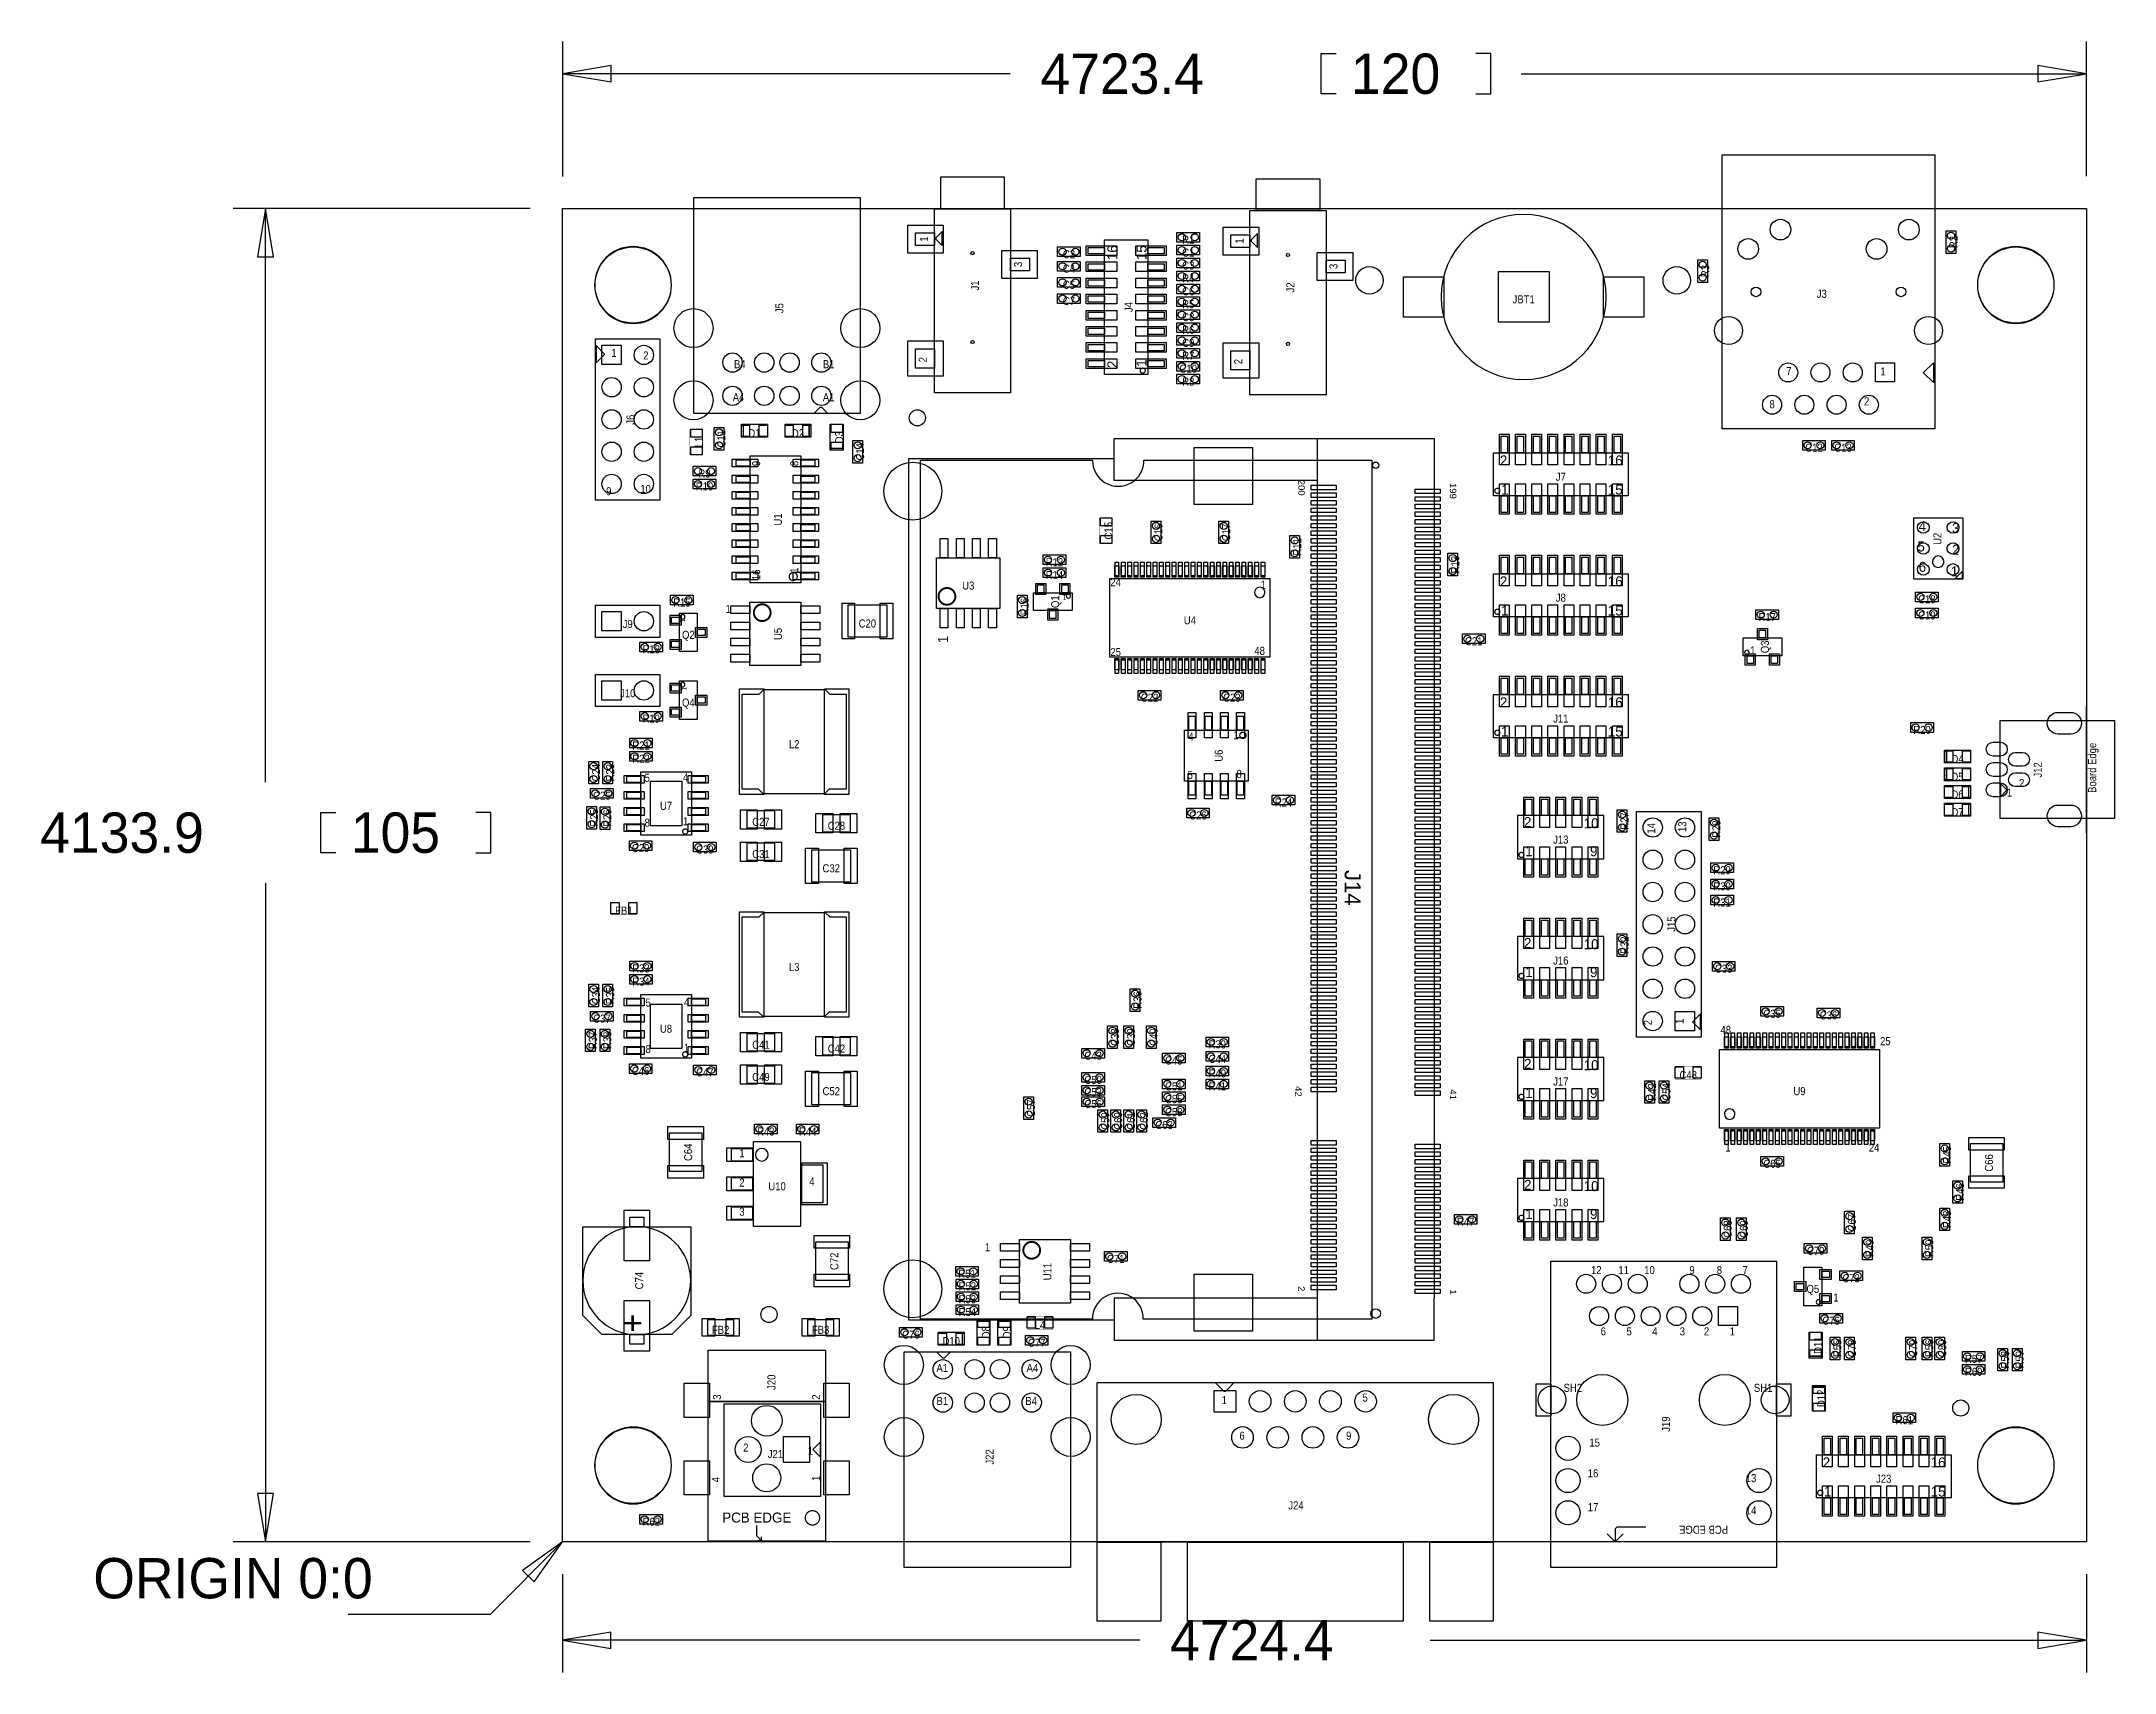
# Model space of a CAD drawing. Extents: x -41 to 122, y -10 to 118.
import ezdxf
from ezdxf.enums import TextEntityAlignment as Align

# ---------------------------------------------------------------- set-up
doc = ezdxf.new("R2010")
doc.units = 0
for name, color, linetype in [('BOARD_GEOMETRY_DIMENSION', 3, 'CONTINUOUS'), ('BOARD_GEOMETRY_OUTLINE', 4, 'CONTINUOUS'), ('PACKAGE_GEOMETRY_ASSEMBLY_TOP', 5, 'CONTINUOUS'), ('PIN_TOP', 6, 'CONTINUOUS'), ('REF_DES_ASSEMBLY_TOP', 7, 'CONTINUOUS')]:
    doc.layers.add(name, color=color, linetype=linetype)

msp = doc.modelspace()

# ---------------------------------------------------------------- texts
at = {"layer": 'BOARD_GEOMETRY_DIMENSION', "width": 0.992}
for s, p in [('4723.4', (37.6301, 114.0333)), ('120', (62.0903, 114.0333)), ('4133.9', (-41.1353, 54.2671)), ('105', (-16.6751, 54.2671)), ('ORIGIN 0:0', (-36.957, -4.445)), ('4724.4', (47.8409, -9.3345))]:
    msp.add_text(s, height=3.175, dxfattribs=at).set_placement(p)
at = {"layer": 'PACKAGE_GEOMETRY_ASSEMBLY_TOP'}
for s, height, rotation, width, p in [('1', 0.635, 90, 0.88, (28.78328, 102.393242)), ('1', 0.635, 90, 0.88, (53.62448, 102.240842)), ('3', 0.635, 90, 0.88, (36.183316, 100.393246)), ('3', 0.635, 90, 0.88, (61.024516, 100.240846)), ('2', 0.635, 90, 0.88, (28.683458, 92.893134)), ('2', 0.635, 90, 0.88, (53.524658, 92.740734)), ('9', 0.635, 90, 0.88, (15.564104, 84.71789)), ('8', 0.635, 90, 0.88, (18.564098, 84.71789)), ('200', 0.510032, 270, 1.095618, (57.9374, 83.6422)), ('199', 0.510032, 270, 1.095618, (69.8754, 83.3882)), ('16', 0.635, 90, 0.88, (15.564104, 75.745086)), ('1', 0.635, 90, 0.88, (18.564098, 76.31811)), ('1', 0.4064, 90, 0.81125, (9.652, 72.39)), ('1', 0.4064, 90, 0.81125, (9.779, 67.056)), ('14', 0.635, 90, 0.88, (86.0552, 55.7784)), ('13', 0.635, 90, 0.88, (88.4936, 55.9054)), ('2', 0.635, 90, 0.88, (85.7758, 40.6908)), ('1', 0.635, 90, 0.88, (88.2904, 40.7924)), ('42', 0.510032, 270, 1.095618, (57.6834, 35.8902)), ('41', 0.510032, 270, 1.095618, (69.8754, 35.6362)), ('2', 0.510032, 270, 1.095618, (57.9374, 20.1422)), ('1', 0.510032, 270, 1.095618, (69.8754, 19.8882)), ('3', 0.635, 90, 0.88, (12.478258, 11.196574)), ('2', 0.635, 90, 0.88, (20.27809, 11.196574)), ('4', 0.635, 90, 0.88, (12.378182, 4.69646)), ('1', 0.635, 90, 0.88, (20.27809, 4.796536)), ('PCB EDGE', 0.635, 180, 0.88, (91.784932, 1.277112))]:
    msp.add_text(s, height=height, rotation=rotation, dxfattribs=dict(at, width=width)).set_placement(p)
for s, height, p in [('16', 0.7874, (43.685968, 100.938584)), ('15', 0.7874, (45.985938, 100.938584)), ('1', 0.7874, (45.985938, 92.53855)), ('2', 0.7874, (43.685968, 92.438474)), ('1', 0.7874, (30.349444, 70.777608)), ('+', 1.905, (6.441948, 16.473932))]:
    msp.add_text(s, height=height, rotation=90, dxfattribs=at).set_placement(p)
for s, height, width, p in [('1', 0.635, 0.88, (3.8354, 93.3196)), ('2', 0.635, 0.88, (6.35, 93.1164)), ('B4', 0.635, 0.88, (13.499338, 92.430346)), ('B1', 0.635, 0.88, (20.499578, 92.430346)), ('7', 0.635, 0.88, (96.3676, 91.890088)), ('1', 0.635, 0.88, (103.7844, 91.864688)), ('A4', 0.635, 0.88, (13.399516, 89.830402)), ('A1', 0.635, 0.88, (20.499578, 89.830402)), ('8', 0.635, 0.88, (95.0468, 89.273888)), ('2', 0.635, 0.88, (102.489, 89.502488)), ('9', 0.635, 0.88, (3.429, 82.423)), ('10', 0.635, 0.88, (6.1214, 82.6008)), ('24', 0.635, 0.88, (43.140884, 75.262994)), ('1', 0.635, 0.88, (54.991, 75.057)), ('1', 0.635, 0.88, (12.827, 73.152)), ('1', 0.4064, 0.81125, (39.37, 74.168)), ('25', 0.635, 0.88, (43.140884, 69.762878)), ('48', 0.635, 0.88, (54.483, 69.85)), ('1', 0.635, 0.88, (93.52788, 69.894958)), ('4', 0.635, 0.88, (49.272698, 63.081916)), ('1', 0.635, 0.88, (52.822602, 63.208916)), ('5', 0.635, 0.88, (6.45795, 59.856624)), ('4', 0.635, 0.88, (9.48055, 59.882024)), ('5', 0.635, 0.88, (49.22266, 60.081922)), ('8', 0.635, 0.88, (53.072792, 60.158884)), ('8', 0.635, 0.88, (6.45795, 56.326024)), ('1', 0.635, 0.88, (9.48055, 56.427624)), ('5', 0.635, 0.88, (6.53415, 42.152824)), ('4', 0.635, 0.88, (9.55675, 42.178224)), ('1', 0.635, 0.88, (9.55675, 38.596824)), ('48', 0.635, 0.88, (91.186, 40.005)), ('25', 0.635, 0.88, (103.759, 39.116)), ('8', 0.635, 0.88, (6.53415, 38.495224)), ('1', 0.635, 0.88, (91.567, 30.734)), ('24', 0.635, 0.88, (102.87, 30.734)), ('1', 0.635, 0.88, (13.91793, 30.285944)), ('2', 0.635, 0.88, (13.91793, 27.985974)), ('4', 0.635, 0.88, (19.431, 28.067)), ('3', 0.635, 0.88, (13.91793, 25.686004)), ('1', 0.635, 0.88, (33.261808, 22.888956)), ('12', 0.635, 0.88, (80.989932, 21.089112)), ('11', 0.635, 0.88, (83.148932, 21.089112)), ('10', 0.635, 0.88, (85.180932, 21.089112)), ('9', 0.635, 0.88, (88.736932, 21.089112)), ('8', 0.635, 0.88, (90.895932, 21.089112)), ('7', 0.635, 0.88, (92.927932, 21.089112)), ('1', 0.635, 0.88, (100.076, 18.923)), ('6', 0.635, 0.88, (81.751932, 16.263112)), ('5', 0.635, 0.88, (83.783932, 16.263112)), ('4', 0.635, 0.88, (85.815932, 16.263112)), ('3', 0.635, 0.88, (87.974932, 16.263112)), ('2', 0.635, 0.88, (89.879932, 16.263112)), ('1', 0.635, 0.88, (91.911932, 16.263112)), ('A1', 0.635, 0.88, (29.444188, 13.380466)), ('A4', 0.635, 0.88, (36.54425, 13.380466)), ('1', 0.635, 0.88, (51.901598, 10.849356)), ('5', 0.635, 0.88, (63.001652, 11.049254)), ('SH2', 0.635, 0.88, (78.830932, 11.818112)), ('SH1', 0.635, 0.88, (93.816932, 11.818112)), ('B1', 0.635, 0.88, (29.444188, 10.780522)), ('B4', 0.635, 0.88, (36.444428, 10.780522)), ('6', 0.635, 0.88, (53.301646, 8.04926)), ('9', 0.635, 0.88, (61.70168, 8.04926)), ('2', 0.635, 0.88, (14.224, 7.112)), ('1', 0.635, 0.88, (19.304, 6.858)), ('15', 0.635, 0.88, (80.862932, 7.500112)), ('16', 0.635, 0.88, (80.735932, 5.087112)), ('13', 0.635, 0.88, (93.181932, 4.706112)), ('17', 0.635, 0.88, (80.735932, 2.420112)), ('14', 0.635, 0.88, (93.181932, 2.166112))]:
    msp.add_text(s, height=height, dxfattribs=dict(at, width=width)).set_placement(p)
for s, p in [('2', (73.812908, 84.774024)), ('16', (82.313018, 84.774024)), ('1', (73.912984, 82.474054)), ('15', (82.313018, 82.474054)), ('4', (106.796078, 79.596996)), ('3', (109.422946, 79.443072)), ('5', (106.696002, 77.99705)), ('2', (109.422946, 77.74305)), ('6', (106.796078, 76.397104)), ('1', (109.323124, 76.043028)), ('2', (73.812908, 75.249024)), ('16', (82.313018, 75.249024)), ('1', (73.912984, 72.949054)), ('15', (82.313018, 72.949054)), ('2', (73.812908, 65.724024)), ('16', (82.313018, 65.724024)), ('1', (73.912984, 63.424054)), ('15', (82.313018, 63.424054)), ('2', (75.713082, 56.2991)), ('10', (80.413098, 56.199024)), ('1', (75.812904, 53.998876)), ('9', (80.91297, 53.998876)), ('2', (75.713082, 46.7741)), ('10', (80.413098, 46.674024)), ('1', (75.812904, 44.473876)), ('9', (80.91297, 44.473876)), ('2', (75.713082, 37.2491)), ('10', (80.413098, 37.149024)), ('1', (75.812904, 34.948876)), ('9', (80.91297, 34.948876)), ('2', (75.713082, 27.7241)), ('10', (80.413098, 27.624024)), ('1', (75.812904, 25.423876)), ('9', (80.91297, 25.423876)), ('2', (99.241102, 5.869432)), ('16', (107.741212, 5.869432)), ('1', (99.341178, 3.569462)), ('15', (107.741212, 3.569462)), ('PCB EDGE', (12.573, 1.524))]:
    msp.add_text(s, height=0.7874, dxfattribs=at).set_placement(p)
at = {"layer": 'PACKAGE_GEOMETRY_ASSEMBLY_TOP', "width": 0.88}
msp.add_text('Board Edge', height=0.635, rotation=90, dxfattribs=at).set_placement((120.777, 60.96), align=Align.CENTER)
for s, p in [('1', (113.94186, 58.692034)), ('2', (114.911886, 59.452002))]:
    msp.add_text(s, height=0.635, dxfattribs=at).set_placement(p, align=Align.CENTER)
at = {"layer": 'REF_DES_ASSEMBLY_TOP', "width": 0.88}
for s, p in [('R1', (49.276, 102.235)), ('C2', (39.878, 101.092)), ('C1', (49.276, 101.219)), ('C4', (39.878, 99.949)), ('C3', (49.276, 100.203)), ('R4', (49.276, 99.187)), ('C5', (39.878, 98.679)), ('C7', (39.878, 97.409)), ('C6', (49.276, 98.171)), ('JBT1', (75.692, 97.536)), ('J3', (99.16795, 97.973388)), ('C8', (49.276, 96.139)), ('R5', (49.276, 97.155)), ('C9', (49.276, 94.107)), ('R6', (49.276, 95.123)), ('R7', (49.276, 93.091)), ('C10', (49.276, 92.075)), ('R8', (49.276, 91.059)), ('D1', (15.113, 86.995)), ('D2', (18.542, 86.995)), ('C12', (98.552, 85.852)), ('C13', (100.838, 85.852)), ('R10', (11.176, 82.804)), ('R9', (11.176, 83.82)), ('J7', (78.613, 83.566)), ('R12', (38.735, 76.835)), ('U3', (31.949644, 74.994008)), ('R14', (38.735, 75.819)), ('R15', (9.398, 73.66)), ('J8', (78.613, 74.041)), ('C18', (107.442, 73.914)), ('J9', (5.1308, 71.969884)), ('C20', (24.003, 72.009)), ('U4', (49.403, 72.263)), ('R17', (94.869, 72.517)), ('C19', (107.442, 72.644)), ('R18', (6.985, 69.977)), ('Q2', (9.906, 71.11492)), ('C21', (71.755, 70.612)), ('J10', (5.1308, 66.51752)), ('Q4', (9.906, 65.78092)), ('C22', (46.228, 66.167)), ('C23', (52.705, 66.167)), ('R19', (6.985, 64.516)), ('J11', (78.613, 64.516)), ('R20', (107.061, 63.627)), ('R21', (6.172708, 62.399672)), ('L2', (18.237708, 62.503812)), ('R22', (6.172708, 61.358272)), ('D4', (109.855, 61.341)), ('D5', (109.855, 59.944)), ('C25', (3.099308, 58.444892)), ('D6', (109.855, 58.547)), ('U7', (8.14705, 57.646824)), ('C26', (50.038, 56.896)), ('R24', (56.769, 57.912)), ('D7', (109.855, 57.15)), ('C27', (15.621508, 56.387492)), ('C28', (21.565108, 56.082692)), ('J13', (78.613, 54.991)), ('C29', (6.147308, 54.322472)), ('C30', (11.201908, 54.210712)), ('C31', (15.621508, 53.847492)), ('C32', (21.158708, 52.729892)), ('R29', (91.313, 52.578)), ('R30', (91.313, 51.308)), ('R31', (91.313, 50.038)), ('FB1', (4.826, 49.403)), ('J16', (78.613, 45.466)), ('R33', (6.172708, 44.848272)), ('R34', (6.172708, 43.806872)), ('L3', (18.237708, 44.952412)), ('C33', (91.44, 44.831)), ('C37', (3.099308, 40.893492)), ('C35', (95.25, 41.275)), ('C36', (99.695, 41.148)), ('U8', (8.14705, 40.095424)), ('C41', (15.621508, 38.836092)), ('R39', (51.562, 38.862)), ('C42', (21.565108, 38.531292)), ('C43', (41.783, 37.973)), ('C45', (48.133, 37.592)), ('C44', (51.562, 37.719)), ('C46', (6.147308, 36.771072)), ('C47', (11.201908, 36.659312)), ('C49', (15.621508, 36.296092)), ('C50', (41.783, 36.068)), ('C51', (48.133, 35.56)), ('R40', (51.562, 36.576)), ('R41', (51.562, 35.56)), ('J17', (78.613, 35.941)), ('C48', (88.646, 36.449)), ('C52', (21.158708, 35.178492)), ('C53', (41.783, 35.1028)), ('C56', (41.783, 34.163)), ('C55', (48.133, 34.544)), ('U9', (97.409, 35.179)), ('C63', (47.371, 32.512)), ('C58', (48.133, 33.528)), ('R43', (16.002, 32.004)), ('R44', (19.304, 32.004)), ('C65', (95.25, 29.464)), ('U10', (16.891, 27.686)), ('J18', (78.613, 26.416)), ('R47', (71.12, 24.892)), ('C70', (98.679, 22.606)), ('R51', (31.8516, 20.798028)), ('C71', (43.561, 21.971)), ('R52', (31.877, 19.812)), ('Q5', (98.460052, 19.606768)), ('C73', (101.473, 20.447)), ('R53', (31.877, 18.796)), ('R54', (31.877, 17.78)), ('FB2', (12.446, 16.383)), ('FB3', (20.32, 16.383)), ('C76', (27.432, 16.002)), ('L4', (37.592, 16.764)), ('C75', (99.8982, 17.105884)), ('D10', (30.607, 15.494)), ('C77', (37.338, 15.367)), ('R57', (111.125, 14.097)), ('R60', (111.125, 13.081)), ('R61', (105.664, 9.271)), ('J21', (16.764, 6.604)), ('J23', (104.041194, 4.661408)), ('R62', (6.985, 1.27)), ('J24', (57.761632, 2.561336))]:
    msp.add_text(s, height=0.635, dxfattribs=at).set_placement(p, align=Align.CENTER)
at = {"layer": 'REF_DES_ASSEMBLY_TOP'}
for s, height, rotation, width, p in [('R2', 0.635, 90, 0.88, (109.855, 102.362)), ('R3', 0.635, 90, 0.88, (90.297, 100.076)), ('J1', 0.635, 90, 0.88, (32.7914, 98.94316)), ('J2', 0.635, 90, 0.88, (57.6326, 98.79076)), ('J5', 0.635, 90, 0.88, (17.388332, 97.155508)), ('J4', 0.635, 90, 0.88, (44.893992, 97.238566)), ('J6', 0.635, 90, 0.88, (5.6642, 88.375236)), ('L1', 0.635, 90, 0.88, (11.049, 86.614)), ('C11', 0.635, 90, 0.88, (12.827, 86.868)), ('D3', 0.635, 90, 0.88, (22.098, 86.995)), ('C14', 0.635, 90, 0.88, (23.749, 85.852)), ('U1', 0.635, 90, 0.88, (17.272, 80.518)), ('C15', 0.635, 90, 0.88, (43.307, 79.629)), ('C16', 0.635, 90, 0.88, (47.244, 79.502)), ('C17', 0.635, 90, 0.88, (52.578, 79.502)), ('R11', 0.635, 90, 0.88, (58.166, 78.359)), ('U2', 0.635, 90, 0.88, (108.585, 78.994)), ('R13', 0.635, 90, 0.88, (70.612, 76.962)), ('R16', 0.635, 90, 0.88, (36.703, 73.66)), ('Q1', 0.635, 90, 0.88, (39.11092, 74.041)), ('U5', 0.635, 90, 0.88, (17.272, 71.501)), ('Q3', 0.635, 90, 0.88, (95.00108, 70.485)), ('U6', 0.635, 90, 0.88, (51.98872, 61.916818)), ('C24', 0.635, 90, 0.88, (2.946908, 60.578492)), ('R23', 0.635, 90, 0.88, (4.064508, 60.578492)), ('J12', 0.635, 90, 0.88, (116.493036, 60.794138)), ('R25', 0.635, 90, 0.88, (2.794, 57.023)), ('R26', 0.635, 90, 0.88, (3.843528, 56.997092)), ('R27', 0.635, 90, 0.88, (83.947, 56.769)), ('R28', 0.635, 90, 0.88, (91.186, 56.134)), ('J14', 1.27, 270, 1.0236, (61.593476, 51.514248)), ('J15', 0.635, 90, 0.88, (87.641684, 48.6537)), ('R32', 0.635, 90, 0.88, (83.947, 46.99)), ('C34', 0.635, 90, 0.88, (2.946908, 43.027092)), ('R35', 0.635, 90, 0.88, (4.064508, 43.027092)), ('R36', 0.635, 90, 0.88, (45.593, 42.672)), ('R37', 0.635, 90, 0.88, (2.700528, 39.497)), ('R38', 0.635, 90, 0.88, (3.843528, 39.497)), ('C38', 0.635, 90, 0.88, (43.815, 39.751)), ('C39', 0.635, 90, 0.88, (45.085, 39.751)), ('C40', 0.635, 90, 0.88, (46.863, 39.751)), ('R42', 0.635, 90, 0.88, (86.106, 35.433)), ('C54', 0.635, 90, 0.88, (87.249, 35.433)), ('C57', 0.635, 90, 0.88, (37.211, 34.163)), ('C59', 0.635, 90, 0.88, (43.053, 33.147)), ('C60', 0.635, 90, 0.88, (44.069, 33.147)), ('C61', 0.635, 90, 0.88, (45.085, 33.147)), ('C62', 0.635, 90, 0.88, (46.101, 33.147)), ('C64', 0.635, 90, 0.88, (10.20318, 30.6832)), ('R45', 0.635, 90, 0.88, (109.347, 30.48)), ('C66', 0.635, 90, 0.88, (112.649, 29.845)), ('R46', 0.635, 90, 0.88, (110.363, 27.559)), ('C68', 0.635, 90, 0.88, (92.075, 24.638)), ('C69', 0.635, 90, 0.88, (93.345, 24.638)), ('C67', 0.635, 90, 0.88, (101.854, 25.146)), ('R48', 0.635, 90, 0.88, (109.347, 25.4)), ('R49', 0.635, 90, 0.88, (103.251, 23.114)), ('R50', 0.635, 90, 0.88, (107.95, 23.114)), ('C74', 0.635, 90, 0.88, (6.35, 20.574)), ('C72', 0.635, 90, 0.88, (21.717, 22.098)), ('U11', 0.635, 90, 0.88, (38.494208, 21.288756)), ('D8', 0.635, 90, 0.88, (33.655, 16.51)), ('D9', 0.635, 90, 0.88, (35.306, 16.51)), ('D11', 0.635, 90, 0.88, (99.187, 15.494)), ('R55', 0.635, 90, 0.88, (100.711, 15.24)), ('C78', 0.635, 90, 0.88, (101.854, 15.24)), ('C79', 0.635, 90, 0.88, (106.68, 15.24)), ('R56', 0.635, 90, 0.88, (107.95, 15.24)), ('C80', 0.635, 90, 0.88, (108.966, 15.24)), ('R58', 0.635, 90, 0.88, (113.919, 14.351)), ('R59', 0.635, 90, 0.88, (115.062, 14.351)), ('J20', 0.635, 90, 0.88, (16.764, 12.573)), ('D12', 0.635, 90, 0.88, (99.441, 11.303)), ('J19', 0.635, 90, 0.88, (87.212932, 9.278112)), ('J22', 0.635, 90, 0.88, (33.95218, 6.69036))]:
    msp.add_text(s, height=height, rotation=rotation, dxfattribs=dict(at, width=width)).set_placement(p, align=Align.CENTER)

# ---------------------------------------------------------------- linework, layer by layer
at = {"layer": 'BOARD_GEOMETRY_DIMENSION'}
for points in [[(0.0254, 107.5182), (0.0254, 118.1608)], [(120.000014, 107.540044), (120.000014, 118.1608)], [(60.9092, 114.0333), (59.7281, 114.0333), (59.7281, 117.2083), (60.9092, 117.2083)], [(71.9328, 114.0333), (73.1139, 114.0333), (73.1139, 117.2083), (71.9328, 117.2083)], [(35.24885, 115.6208), (0.0254, 115.6208)], [(75.49515, 115.6208), (120.000014, 115.6208)], [(-2.54, 105.000044), (-25.9334, 105.000044)], [(-23.3934, 59.82335), (-23.3934, 105.000044)], [(-17.8562, 54.2671), (-19.0373, 54.2671), (-19.0373, 57.4421), (-17.8562, 57.4421)], [(-6.8326, 54.2671), (-5.6515, 54.2671), (-5.6515, 57.4421), (-6.8326, 57.4421)], [(-23.3934, 51.88585), (-23.3934, 0)], [(-2.54, 0), (-25.9334, 0)], [(0, 0), (-5.715, -5.715), (-16.891, -5.715)], [(0, -2.54), (0, -10.287)], [(120.000014, -2.54), (120.000014, -10.287)], [(45.45965, -7.747), (0, -7.747)], [(68.33235, -7.747), (120.000014, -7.747)]]:
    msp.add_lwpolyline(points, dxfattribs=at)
for points in [[(3.8354, 116.2558), (0.0254, 115.6208), (3.8354, 114.9858)], [(116.190014, 114.9858), (120.000014, 115.6208), (116.190014, 116.2558)], [(-22.7584, 101.190044), (-23.3934, 105.000044), (-24.0284, 101.190044)], [(-24.0284, 3.81), (-23.3934, 0), (-22.7584, 3.81)], [(-2.245106, -3.142996), (0, 0), (-3.142996, -2.245106)], [(3.81, -7.112), (0, -7.747), (3.81, -8.382)], [(116.190014, -8.382), (120.000014, -7.747), (116.190014, -7.112)]]:
    msp.add_lwpolyline(points, close=True, dxfattribs=at)
at = {"layer": 'BOARD_GEOMETRY_OUTLINE'}
msp.add_lwpolyline([(0, 0), (0, 105.000044), (120.000014, 105.000044), (120.000014, 0)], close=True, dxfattribs=at)
at = {"layer": 'PACKAGE_GEOMETRY_ASSEMBLY_TOP'}
for points in [[(91.313, 87.648288), (91.313, 109.238288), (108.077, 109.238288), (108.077, 87.648288)], [(34.783522, 104.993186), (29.783278, 104.993186), (29.783278, 107.493308), (34.783522, 107.493308)], [(59.624722, 104.840786), (54.624478, 104.840786), (54.624478, 107.340908), (59.624722, 107.340908)], [(23.430484, 105.865422), (23.430484, 88.865456), (10.330434, 88.865456), (10.330434, 105.865422)], [(35.283394, 90.493088), (29.283406, 90.493088), (29.283406, 104.993186), (35.283394, 104.993186)], [(60.124594, 90.340688), (54.124606, 90.340688), (54.124606, 104.840786), (60.124594, 104.840786)], [(29.283406, 102.093268), (27.783282, 102.093268), (27.783282, 103.093266), (29.283406, 103.093266)], [(29.883354, 102.093268), (29.883354, 103.193088), (29.383482, 102.693216), (29.383482, 102.59314)], [(48.387, 103.124), (50.165, 103.124), (50.165, 102.362), (48.387, 102.362)], [(54.124606, 101.940868), (52.624482, 101.940868), (52.624482, 102.940866), (54.124606, 102.940866)], [(54.724554, 101.940868), (54.724554, 103.040688), (54.224682, 102.540816), (54.224682, 102.44074)], [(108.966, 101.473), (108.966, 103.251), (109.728, 103.251), (109.728, 101.473)], [(38.989, 101.981), (40.767, 101.981), (40.767, 101.219), (38.989, 101.219)], [(42.68597, 101.42855), (41.385998, 101.42855), (41.385998, 101.928676), (42.68597, 101.928676)], [(46.086014, 91.933522), (42.68597, 91.933522), (42.68597, 102.54361), (46.086014, 102.54361)], [(47.385986, 101.42855), (46.086014, 101.42855), (46.086014, 101.928676), (47.385986, 101.928676)], [(50.165, 101.346), (48.387, 101.346), (48.387, 102.108), (50.165, 102.108)], [(36.783518, 100.093272), (35.283394, 100.093272), (35.283394, 101.09327), (36.783518, 101.09327)], [(38.989, 100.838), (40.767, 100.838), (40.767, 100.076), (38.989, 100.076)], [(42.68597, 100.15855), (41.385998, 100.15855), (41.385998, 100.658676), (42.68597, 100.658676)], [(47.385986, 100.15855), (46.086014, 100.15855), (46.086014, 100.658676), (47.385986, 100.658676)], [(50.165, 100.33), (48.387, 100.33), (48.387, 101.092), (50.165, 101.092)], [(48.387, 100.076), (50.165, 100.076), (50.165, 99.314), (48.387, 99.314)], [(61.624718, 99.940872), (60.124594, 99.940872), (60.124594, 100.94087), (61.624718, 100.94087)], [(89.408, 99.187), (89.408, 100.965), (90.17, 100.965), (90.17, 99.187)], [(38.989, 99.568), (40.767, 99.568), (40.767, 98.806), (38.989, 98.806)], [(38.989, 98.298), (40.767, 98.298), (40.767, 97.536), (38.989, 97.536)], [(42.68597, 98.88855), (41.385998, 98.88855), (41.385998, 99.388676), (42.68597, 99.388676)], [(42.68597, 97.61855), (41.385998, 97.61855), (41.385998, 98.118676), (42.68597, 98.118676)], [(47.385986, 98.88855), (46.086014, 98.88855), (46.086014, 99.388676), (47.385986, 99.388676)], [(47.385986, 97.61855), (46.086014, 97.61855), (46.086014, 98.118676), (47.385986, 98.118676)], [(50.165, 98.298), (48.387, 98.298), (48.387, 99.06), (50.165, 99.06)], [(48.387, 98.044), (50.165, 98.044), (50.165, 97.282), (48.387, 97.282)], [(42.68597, 96.34855), (41.385998, 96.34855), (41.385998, 96.848676), (42.68597, 96.848676)], [(47.385986, 96.34855), (46.086014, 96.34855), (46.086014, 96.848676), (47.385986, 96.848676)], [(50.165, 96.266), (48.387, 96.266), (48.387, 97.028), (50.165, 97.028)], [(2.5908, 94.742), (7.6708, 94.742), (7.6708, 82.042), (2.5908, 82.042)], [(42.68597, 95.07855), (41.385998, 95.07855), (41.385998, 95.578676), (42.68597, 95.578676)], [(47.385986, 95.07855), (46.086014, 95.07855), (46.086014, 95.578676), (47.385986, 95.578676)], [(48.387, 96.012), (50.165, 96.012), (50.165, 95.25), (48.387, 95.25)], [(48.387, 94.996), (50.165, 94.996), (50.165, 94.234), (48.387, 94.234)], [(2.634996, 94.20987), (2.634996, 92.843858), (3.30962, 93.518482), (3.30962, 93.535246)], [(29.283406, 92.4433), (27.783282, 92.4433), (27.783282, 93.94317), (29.283406, 93.94317)], [(42.68597, 93.80855), (41.385998, 93.80855), (41.385998, 94.308676), (42.68597, 94.308676)], [(47.385986, 93.80855), (46.086014, 93.80855), (46.086014, 94.308676), (47.385986, 94.308676)], [(48.387, 93.98), (50.165, 93.98), (50.165, 93.218), (48.387, 93.218)], [(54.124606, 92.2909), (52.624482, 92.2909), (52.624482, 93.79077), (54.124606, 93.79077)], [(42.68597, 92.53855), (41.385998, 92.53855), (41.385998, 93.038676), (42.68597, 93.038676)], [(47.385986, 92.53855), (46.086014, 92.53855), (46.086014, 93.038676), (47.385986, 93.038676)], [(48.387, 92.964), (50.165, 92.964), (50.165, 92.202), (48.387, 92.202)], [(48.387, 91.948), (50.165, 91.948), (50.165, 91.186), (48.387, 91.186)], [(107.95, 92.855288), (107.95, 91.305888), (107.188, 92.067888), (107.188, 92.093288)], [(20.880578, 88.865456), (19.780504, 88.865456), (20.280376, 89.365328), (20.380452, 89.365328)], [(11.938, 85.979), (11.938, 87.757), (12.7, 87.757), (12.7, 85.979)], [(16.129, 86.995), (14.097, 86.995), (14.097, 88.011), (16.129, 88.011)], [(17.526, 88.011), (19.558, 88.011), (19.558, 86.995), (17.526, 86.995)], [(22.098, 88.011), (22.098, 85.979), (21.082, 85.979), (21.082, 88.011)], [(22.86, 84.963), (22.86, 86.741), (23.622, 86.741), (23.622, 84.963)], [(73.912984, 85.774022), (73.912984, 87.073994), (74.41311, 87.073994), (74.41311, 85.774022)], [(75.182984, 85.774022), (75.182984, 87.073994), (75.68311, 87.073994), (75.68311, 85.774022)], [(76.452984, 85.774022), (76.452984, 87.073994), (76.95311, 87.073994), (76.95311, 85.774022)], [(77.722984, 85.774022), (77.722984, 87.073994), (78.22311, 87.073994), (78.22311, 85.774022)], [(78.992984, 85.774022), (78.992984, 87.073994), (79.49311, 87.073994), (79.49311, 85.774022)], [(80.262984, 85.774022), (80.262984, 87.073994), (80.76311, 87.073994), (80.76311, 85.774022)], [(81.532984, 85.774022), (81.532984, 87.073994), (82.03311, 87.073994), (82.03311, 85.774022)], [(82.802984, 85.774022), (82.802984, 87.073994), (83.30311, 87.073994), (83.30311, 85.774022)], [(97.663, 86.741), (99.441, 86.741), (99.441, 85.979), (97.663, 85.979)], [(101.727, 85.979), (99.949, 85.979), (99.949, 86.741), (101.727, 86.741)], [(14.764004, 84.707984), (13.66393, 84.707984), (13.66393, 85.20811), (14.764004, 85.20811)], [(18.763996, 75.51801), (14.764004, 75.51801), (14.764004, 85.51799), (18.763996, 85.51799)], [(19.86407, 84.707984), (18.763996, 84.707984), (18.763996, 85.20811), (19.86407, 85.20811)], [(73.307956, 82.373978), (73.307956, 85.774022), (83.918044, 85.774022), (83.918044, 82.373978)], [(12.065, 83.947), (10.287, 83.947), (10.287, 84.709), (12.065, 84.709)], [(12.065, 82.931), (10.287, 82.931), (10.287, 83.693), (12.065, 83.693)], [(14.764004, 83.437984), (13.66393, 83.437984), (13.66393, 83.93811), (14.764004, 83.93811)], [(19.86407, 83.437984), (18.763996, 83.437984), (18.763996, 83.93811), (19.86407, 83.93811)], [(14.764004, 82.167984), (13.66393, 82.167984), (13.66393, 82.66811), (14.764004, 82.66811)], [(19.86407, 82.167984), (18.763996, 82.167984), (18.763996, 82.66811), (19.86407, 82.66811)], [(73.912984, 81.074006), (73.912984, 82.373978), (74.41311, 82.373978), (74.41311, 81.074006)], [(75.182984, 81.074006), (75.182984, 82.373978), (75.68311, 82.373978), (75.68311, 81.074006)], [(76.452984, 81.074006), (76.452984, 82.373978), (76.95311, 82.373978), (76.95311, 81.074006)], [(77.722984, 81.074006), (77.722984, 82.373978), (78.22311, 82.373978), (78.22311, 81.074006)], [(78.992984, 81.074006), (78.992984, 82.373978), (79.49311, 82.373978), (79.49311, 81.074006)], [(80.262984, 81.074006), (80.262984, 82.373978), (80.76311, 82.373978), (80.76311, 81.074006)], [(81.532984, 81.074006), (81.532984, 82.373978), (82.03311, 82.373978), (82.03311, 81.074006)], [(82.802984, 81.074006), (82.802984, 82.373978), (83.30311, 82.373978), (83.30311, 81.074006)], [(14.764004, 80.897984), (13.66393, 80.897984), (13.66393, 81.39811), (14.764004, 81.39811)], [(14.764004, 79.627984), (13.66393, 79.627984), (13.66393, 80.12811), (14.764004, 80.12811)], [(19.86407, 80.897984), (18.763996, 80.897984), (18.763996, 81.39811), (19.86407, 81.39811)], [(19.86407, 79.627984), (18.763996, 79.627984), (18.763996, 80.12811), (19.86407, 80.12811)], [(47.117, 80.391), (47.117, 78.613), (46.355, 78.613), (46.355, 80.391)], [(52.451, 80.391), (52.451, 78.613), (51.689, 78.613), (51.689, 80.391)], [(110.260892, 80.641952), (110.260892, 75.822048), (106.401108, 75.822048), (106.401108, 80.641952)], [(14.764004, 78.357984), (13.66393, 78.357984), (13.66393, 78.85811), (14.764004, 78.85811)], [(19.86407, 78.357984), (18.763996, 78.357984), (18.763996, 78.85811), (19.86407, 78.85811)], [(58.039, 79.248), (58.039, 77.47), (57.277, 77.47), (57.277, 79.248)], [(14.764004, 77.087984), (13.66393, 77.087984), (13.66393, 77.58811), (14.764004, 77.58811)], [(19.86407, 77.087984), (18.763996, 77.087984), (18.763996, 77.58811), (19.86407, 77.58811)], [(34.438844, 73.495408), (29.435044, 73.495408), (29.435044, 77.508608), (34.438844, 77.508608)], [(37.846, 77.724), (39.624, 77.724), (39.624, 76.962), (37.846, 76.962)], [(43.803062, 76.871068), (43.803062, 75.970892), (43.503088, 75.970892), (43.503088, 76.871068)], [(44.302934, 76.871068), (44.302934, 75.970892), (44.00296, 75.970892), (44.00296, 76.871068)], [(44.80306, 76.871068), (44.80306, 75.970892), (44.503086, 75.970892), (44.503086, 76.871068)], [(45.302932, 76.871068), (45.302932, 75.970892), (45.002958, 75.970892), (45.002958, 76.871068)], [(45.803058, 76.871068), (45.803058, 75.970892), (45.503084, 75.970892), (45.503084, 76.871068)], [(46.30293, 76.871068), (46.30293, 75.970892), (46.002956, 75.970892), (46.002956, 76.871068)], [(46.803056, 76.871068), (46.803056, 75.970892), (46.503082, 75.970892), (46.503082, 76.871068)], [(47.302928, 76.871068), (47.302928, 75.970892), (47.002954, 75.970892), (47.002954, 76.871068)], [(47.803054, 76.871068), (47.803054, 75.970892), (47.50308, 75.970892), (47.50308, 76.871068)], [(48.302926, 76.871068), (48.302926, 75.970892), (48.002952, 75.970892), (48.002952, 76.871068)], [(48.803052, 76.871068), (48.803052, 75.970892), (48.503078, 75.970892), (48.503078, 76.871068)], [(49.302924, 76.871068), (49.302924, 75.970892), (49.00295, 75.970892), (49.00295, 76.871068)], [(49.80305, 76.871068), (49.80305, 75.970892), (49.503076, 75.970892), (49.503076, 76.871068)], [(50.302922, 76.871068), (50.302922, 75.970892), (50.002948, 75.970892), (50.002948, 76.871068)], [(50.803048, 76.871068), (50.803048, 75.970892), (50.503074, 75.970892), (50.503074, 76.871068)], [(51.30292, 76.871068), (51.30292, 75.970892), (51.002946, 75.970892), (51.002946, 76.871068)], [(51.803046, 76.871068), (51.803046, 75.970892), (51.503072, 75.970892), (51.503072, 76.871068)], [(52.302918, 76.871068), (52.302918, 75.970892), (52.002944, 75.970892), (52.002944, 76.871068)], [(52.803044, 76.871068), (52.803044, 75.970892), (52.50307, 75.970892), (52.50307, 76.871068)], [(53.302916, 76.871068), (53.302916, 75.970892), (53.002942, 75.970892), (53.002942, 76.871068)], [(53.803042, 76.871068), (53.803042, 75.970892), (53.503068, 75.970892), (53.503068, 76.871068)], [(54.302914, 76.871068), (54.302914, 75.970892), (54.00294, 75.970892), (54.00294, 76.871068)], [(54.80304, 76.871068), (54.80304, 75.970892), (54.503066, 75.970892), (54.503066, 76.871068)], [(55.302912, 76.871068), (55.302912, 75.970892), (55.002938, 75.970892), (55.002938, 76.871068)], [(69.723, 76.073), (69.723, 77.851), (70.485, 77.851), (70.485, 76.073)], [(73.912984, 76.249022), (73.912984, 77.548994), (74.41311, 77.548994), (74.41311, 76.249022)], [(75.182984, 76.249022), (75.182984, 77.548994), (75.68311, 77.548994), (75.68311, 76.249022)], [(76.452984, 76.249022), (76.452984, 77.548994), (76.95311, 77.548994), (76.95311, 76.249022)], [(77.722984, 76.249022), (77.722984, 77.548994), (78.22311, 77.548994), (78.22311, 76.249022)], [(78.992984, 76.249022), (78.992984, 77.548994), (79.49311, 77.548994), (79.49311, 76.249022)], [(80.262984, 76.249022), (80.262984, 77.548994), (80.76311, 77.548994), (80.76311, 76.249022)], [(81.532984, 76.249022), (81.532984, 77.548994), (82.03311, 77.548994), (82.03311, 76.249022)], [(82.802984, 76.249022), (82.802984, 77.548994), (83.30311, 77.548994), (83.30311, 76.249022)], [(14.764004, 75.817984), (13.66393, 75.817984), (13.66393, 76.31811), (14.764004, 76.31811)], [(19.86407, 75.817984), (18.763996, 75.817984), (18.763996, 76.31811), (19.86407, 76.31811)], [(37.907976, 75.361038), (37.907976, 74.741024), (37.408104, 74.741024), (37.408104, 75.361038)], [(37.846, 76.708), (39.624, 76.708), (39.624, 75.946), (37.846, 75.946)], [(39.807896, 75.361038), (39.807896, 74.741024), (39.308024, 74.741024), (39.308024, 75.361038)], [(55.702962, 75.87107), (55.702962, 69.67093), (43.103038, 69.67093), (43.103038, 75.87107)], [(73.307956, 72.848978), (73.307956, 76.249022), (83.918044, 76.249022), (83.918044, 72.848978)], [(110.23092, 75.831954), (109.630972, 75.831954), (110.23092, 76.431902)], [(2.5908, 71.233284), (2.5908, 73.773284), (7.6708, 73.773284), (7.6708, 71.233284)], [(10.287, 73.787), (8.509, 73.787), (8.509, 74.549), (10.287, 74.549)], [(14.7574, 69.0118), (14.7574, 74.0156), (18.7706, 74.0156), (18.7706, 69.0118)], [(22.479, 71.247), (22.479, 73.787), (25.527, 73.787), (25.527, 71.247)], [(36.576, 74.549), (36.576, 72.771), (35.814, 72.771), (35.814, 74.549)], [(40.127936, 74.741024), (40.127936, 73.340976), (37.088064, 73.340976), (37.088064, 74.741024)], [(108.331, 74.041), (106.553, 74.041), (106.553, 74.803), (108.331, 74.803)], [(108.331, 72.771), (106.553, 72.771), (106.553, 73.533), (108.331, 73.533)], [(8.585962, 72.827896), (9.205976, 72.827896), (9.205976, 72.328024), (8.585962, 72.328024)], [(9.205976, 73.147936), (10.606024, 73.147936), (10.606024, 70.108064), (9.205976, 70.108064)], [(10.606024, 71.877936), (11.226038, 71.877936), (11.226038, 71.378064), (10.606024, 71.378064)], [(38.857936, 73.340976), (38.857936, 72.720962), (38.358064, 72.720962), (38.358064, 73.340976)], [(73.912984, 71.549006), (73.912984, 72.848978), (74.41311, 72.848978), (74.41311, 71.549006)], [(75.182984, 71.549006), (75.182984, 72.848978), (75.68311, 72.848978), (75.68311, 71.549006)], [(76.452984, 71.549006), (76.452984, 72.848978), (76.95311, 72.848978), (76.95311, 71.549006)], [(77.722984, 71.549006), (77.722984, 72.848978), (78.22311, 72.848978), (78.22311, 71.549006)], [(78.992984, 71.549006), (78.992984, 72.848978), (79.49311, 72.848978), (79.49311, 71.549006)], [(80.262984, 71.549006), (80.262984, 72.848978), (80.76311, 72.848978), (80.76311, 71.549006)], [(81.532984, 71.549006), (81.532984, 72.848978), (82.03311, 72.848978), (82.03311, 71.549006)], [(82.802984, 71.549006), (82.802984, 72.848978), (83.30311, 72.848978), (83.30311, 71.549006)], [(93.98, 73.406), (95.758, 73.406), (95.758, 72.644), (93.98, 72.644)], [(7.874, 70.104), (6.096, 70.104), (6.096, 70.866), (7.874, 70.866)], [(8.585962, 70.927976), (9.205976, 70.927976), (9.205976, 70.428104), (8.585962, 70.428104)], [(70.866, 71.501), (72.644, 71.501), (72.644, 70.739), (70.866, 70.739)], [(92.968064, 69.784976), (92.968064, 71.185024), (96.007936, 71.185024), (96.007936, 69.784976)], [(94.238064, 71.185024), (94.238064, 71.805038), (94.737936, 71.805038), (94.737936, 71.185024)], [(43.803062, 69.571108), (43.803062, 68.670932), (43.503088, 68.670932), (43.503088, 69.571108)], [(44.302934, 69.571108), (44.302934, 68.670932), (44.00296, 68.670932), (44.00296, 69.571108)], [(44.80306, 69.571108), (44.80306, 68.670932), (44.503086, 68.670932), (44.503086, 69.571108)], [(45.302932, 69.571108), (45.302932, 68.670932), (45.002958, 68.670932), (45.002958, 69.571108)], [(45.803058, 69.571108), (45.803058, 68.670932), (45.503084, 68.670932), (45.503084, 69.571108)], [(46.30293, 69.571108), (46.30293, 68.670932), (46.002956, 68.670932), (46.002956, 69.571108)], [(46.803056, 69.571108), (46.803056, 68.670932), (46.503082, 68.670932), (46.503082, 69.571108)], [(47.302928, 69.571108), (47.302928, 68.670932), (47.002954, 68.670932), (47.002954, 69.571108)], [(47.803054, 69.571108), (47.803054, 68.670932), (47.50308, 68.670932), (47.50308, 69.571108)], [(48.302926, 69.571108), (48.302926, 68.670932), (48.002952, 68.670932), (48.002952, 69.571108)], [(48.803052, 69.571108), (48.803052, 68.670932), (48.503078, 68.670932), (48.503078, 69.571108)], [(49.302924, 69.571108), (49.302924, 68.670932), (49.00295, 68.670932), (49.00295, 69.571108)], [(49.80305, 69.571108), (49.80305, 68.670932), (49.503076, 68.670932), (49.503076, 69.571108)], [(50.302922, 69.571108), (50.302922, 68.670932), (50.002948, 68.670932), (50.002948, 69.571108)], [(50.803048, 69.571108), (50.803048, 68.670932), (50.503074, 68.670932), (50.503074, 69.571108)], [(51.30292, 69.571108), (51.30292, 68.670932), (51.002946, 68.670932), (51.002946, 69.571108)], [(51.803046, 69.571108), (51.803046, 68.670932), (51.503072, 68.670932), (51.503072, 69.571108)], [(52.302918, 69.571108), (52.302918, 68.670932), (52.002944, 68.670932), (52.002944, 69.571108)], [(52.803044, 69.571108), (52.803044, 68.670932), (52.50307, 68.670932), (52.50307, 69.571108)], [(53.302916, 69.571108), (53.302916, 68.670932), (53.002942, 68.670932), (53.002942, 69.571108)], [(53.803042, 69.571108), (53.803042, 68.670932), (53.503068, 68.670932), (53.503068, 69.571108)], [(54.302914, 69.571108), (54.302914, 68.670932), (54.00294, 68.670932), (54.00294, 69.571108)], [(54.80304, 69.571108), (54.80304, 68.670932), (54.503066, 68.670932), (54.503066, 69.571108)], [(55.302912, 69.571108), (55.302912, 68.670932), (55.002938, 68.670932), (55.002938, 69.571108)], [(93.288104, 69.164962), (93.288104, 69.784976), (93.787976, 69.784976), (93.787976, 69.164962)], [(95.188024, 69.164962), (95.188024, 69.784976), (95.687896, 69.784976), (95.687896, 69.164962)], [(2.5908, 65.78092), (2.5908, 68.32092), (7.6708, 68.32092), (7.6708, 65.78092)], [(8.585962, 67.493896), (9.205976, 67.493896), (9.205976, 66.994024), (8.585962, 66.994024)], [(9.205976, 67.813936), (10.606024, 67.813936), (10.606024, 64.774064), (9.205976, 64.774064)], [(15.837662, 67.11696), (20.687792, 67.11696), (21.037804, 66.766948), (22.337776, 66.766948), (22.337776, 59.266836), (20.987766, 59.266836), (20.637754, 58.916824), (15.787624, 58.916824), (15.437612, 59.266836), (14.13764, 59.266836), (14.13764, 66.766948), (15.48765, 66.766948)], [(45.339, 67.056), (47.117, 67.056), (47.117, 66.294), (45.339, 66.294)], [(53.594, 66.294), (51.816, 66.294), (51.816, 67.056), (53.594, 67.056)], [(73.912984, 66.724022), (73.912984, 68.023994), (74.41311, 68.023994), (74.41311, 66.724022)], [(75.182984, 66.724022), (75.182984, 68.023994), (75.68311, 68.023994), (75.68311, 66.724022)], [(76.452984, 66.724022), (76.452984, 68.023994), (76.95311, 68.023994), (76.95311, 66.724022)], [(77.722984, 66.724022), (77.722984, 68.023994), (78.22311, 68.023994), (78.22311, 66.724022)], [(78.992984, 66.724022), (78.992984, 68.023994), (79.49311, 68.023994), (79.49311, 66.724022)], [(80.262984, 66.724022), (80.262984, 68.023994), (80.76311, 68.023994), (80.76311, 66.724022)], [(81.532984, 66.724022), (81.532984, 68.023994), (82.03311, 68.023994), (82.03311, 66.724022)], [(82.802984, 66.724022), (82.802984, 68.023994), (83.30311, 68.023994), (83.30311, 66.724022)], [(7.874, 64.643), (6.096, 64.643), (6.096, 65.405), (7.874, 65.405)], [(8.585962, 65.593976), (9.205976, 65.593976), (9.205976, 65.094104), (8.585962, 65.094104)], [(10.606024, 66.543936), (11.226038, 66.543936), (11.226038, 66.044064), (10.606024, 66.044064)], [(73.307956, 63.323978), (73.307956, 66.724022), (83.918044, 66.724022), (83.918044, 63.323978)], [(53.980842, 63.916814), (53.980842, 59.916822), (48.980598, 59.916822), (48.980598, 63.916814)], [(49.825656, 65.016888), (49.825656, 63.916814), (49.325784, 63.916814), (49.325784, 65.016888)], [(51.095656, 65.016888), (51.095656, 63.916814), (50.595784, 63.916814), (50.595784, 65.016888)], [(52.365656, 65.016888), (52.365656, 63.916814), (51.865784, 63.916814), (51.865784, 65.016888)], [(53.635656, 65.016888), (53.635656, 63.916814), (53.135784, 63.916814), (53.135784, 65.016888)], [(107.95, 63.754), (106.172, 63.754), (106.172, 64.516), (107.95, 64.516)], [(122.219974, 64.673988), (122.219974, 56.974232), (113.219992, 56.974232), (113.219992, 64.673988)], [(7.061708, 62.526672), (5.283708, 62.526672), (5.283708, 63.288672), (7.061708, 63.288672)], [(7.061708, 61.485272), (5.283708, 61.485272), (5.283708, 62.247272), (7.061708, 62.247272)], [(73.912984, 62.024006), (73.912984, 63.323978), (74.41311, 63.323978), (74.41311, 62.024006)], [(75.182984, 62.024006), (75.182984, 63.323978), (75.68311, 63.323978), (75.68311, 62.024006)], [(76.452984, 62.024006), (76.452984, 63.323978), (76.95311, 63.323978), (76.95311, 62.024006)], [(77.722984, 62.024006), (77.722984, 63.323978), (78.22311, 63.323978), (78.22311, 62.024006)], [(78.992984, 62.024006), (78.992984, 63.323978), (79.49311, 63.323978), (79.49311, 62.024006)], [(80.262984, 62.024006), (80.262984, 63.323978), (80.76311, 63.323978), (80.76311, 62.024006)], [(81.532984, 62.024006), (81.532984, 63.323978), (82.03311, 63.323978), (82.03311, 62.024006)], [(82.802984, 62.024006), (82.802984, 63.323978), (83.30311, 63.323978), (83.30311, 62.024006)], [(110.871, 61.341), (108.839, 61.341), (108.839, 62.357), (110.871, 62.357)], [(2.819908, 61.467492), (2.819908, 59.689492), (2.057908, 59.689492), (2.057908, 61.467492)], [(3.937508, 61.467492), (3.937508, 59.689492), (3.175508, 59.689492), (3.175508, 61.467492)], [(10.15365, 55.652924), (6.16585, 55.652924), (6.16585, 60.656724), (10.15365, 60.656724)], [(110.871, 59.944), (108.839, 59.944), (108.839, 60.96), (110.871, 60.96)], [(3.988308, 58.571892), (2.210308, 58.571892), (2.210308, 59.333892), (3.988308, 59.333892)], [(6.16585, 59.805824), (5.06095, 59.805824), (5.06095, 60.313824), (6.16585, 60.313824)], [(6.16585, 58.535824), (5.06095, 58.535824), (5.06095, 59.043824), (6.16585, 59.043824)], [(11.25855, 59.805824), (10.15365, 59.805824), (10.15365, 60.313824), (11.25855, 60.313824)], [(11.25855, 58.535824), (10.15365, 58.535824), (10.15365, 59.043824), (11.25855, 59.043824)], [(49.825656, 59.916822), (49.825656, 58.816748), (49.325784, 58.816748), (49.325784, 59.916822)], [(51.095656, 59.916822), (51.095656, 58.816748), (50.595784, 58.816748), (50.595784, 59.916822)], [(52.365656, 59.916822), (52.365656, 58.816748), (51.865784, 58.816748), (51.865784, 59.916822)], [(53.635656, 59.916822), (53.635656, 58.816748), (53.135784, 58.816748), (53.135784, 59.916822)], [(55.88, 58.801), (57.658, 58.801), (57.658, 58.039), (55.88, 58.039)], [(108.839, 59.563), (110.871, 59.563), (110.871, 58.547), (108.839, 58.547)], [(113.255044, 58.714132), (113.255044, 59.704224), (113.74501, 59.214004), (113.74501, 59.194192), (113.26495, 58.714132)], [(1.905, 56.134), (1.905, 57.912), (2.667, 57.912), (2.667, 56.134)], [(3.716528, 57.886092), (3.716528, 56.108092), (2.954528, 56.108092), (2.954528, 57.886092)], [(6.16585, 57.265824), (5.06095, 57.265824), (5.06095, 57.773824), (6.16585, 57.773824)], [(11.25855, 57.265824), (10.15365, 57.265824), (10.15365, 57.773824), (11.25855, 57.773824)], [(14.542008, 57.593992), (16.701008, 57.593992), (16.701008, 56.196992), (14.542008, 56.196992)], [(22.644608, 55.892192), (20.485608, 55.892192), (20.485608, 57.289192), (22.644608, 57.289192)], [(50.927, 57.023), (49.149, 57.023), (49.149, 57.785), (50.927, 57.785)], [(75.212956, 53.798978), (82.013044, 53.798978), (82.013044, 57.199022), (75.212956, 57.199022)], [(75.817984, 57.199022), (75.817984, 58.498994), (76.31811, 58.498994), (76.31811, 57.199022)], [(77.087984, 57.199022), (77.087984, 58.498994), (77.58811, 58.498994), (77.58811, 57.199022)], [(78.357984, 57.199022), (78.357984, 58.498994), (78.85811, 58.498994), (78.85811, 57.199022)], [(79.627984, 57.199022), (79.627984, 58.498994), (80.12811, 58.498994), (80.12811, 57.199022)], [(80.897984, 57.199022), (80.897984, 58.498994), (81.39811, 58.498994), (81.39811, 57.199022)], [(83.058, 55.88), (83.058, 57.658), (83.82, 57.658), (83.82, 55.88)], [(89.662, 39.751), (84.582, 39.751), (84.582, 57.531), (89.662, 57.531)], [(108.839, 58.166), (110.871, 58.166), (110.871, 57.15), (108.839, 57.15)], [(6.16585, 55.995824), (5.06095, 55.995824), (5.06095, 56.503824), (6.16585, 56.503824)], [(11.25855, 55.995824), (10.15365, 55.995824), (10.15365, 56.503824), (11.25855, 56.503824)], [(90.297, 55.245), (90.297, 57.023), (91.059, 57.023), (91.059, 55.245)], [(7.036308, 54.449472), (5.258308, 54.449472), (5.258308, 55.211472), (7.036308, 55.211472)], [(10.312908, 55.099712), (12.090908, 55.099712), (12.090908, 54.337712), (10.312908, 54.337712)], [(14.542008, 55.053992), (16.701008, 55.053992), (16.701008, 53.656992), (14.542008, 53.656992)], [(22.682708, 54.507892), (22.682708, 51.967892), (19.634708, 51.967892), (19.634708, 54.507892)], [(75.817984, 52.499006), (75.817984, 53.798978), (76.31811, 53.798978), (76.31811, 52.499006)], [(77.087984, 52.499006), (77.087984, 53.798978), (77.58811, 53.798978), (77.58811, 52.499006)], [(78.357984, 52.499006), (78.357984, 53.798978), (78.85811, 53.798978), (78.85811, 52.499006)], [(79.627984, 52.499006), (79.627984, 53.798978), (80.12811, 53.798978), (80.12811, 52.499006)], [(80.897984, 52.499006), (80.897984, 53.798978), (81.39811, 53.798978), (81.39811, 52.499006)], [(92.202, 52.705), (90.424, 52.705), (90.424, 53.467), (92.202, 53.467)], [(92.202, 51.435), (90.424, 51.435), (90.424, 52.197), (92.202, 52.197)], [(92.202, 50.165), (90.424, 50.165), (90.424, 50.927), (92.202, 50.927)], [(15.837662, 49.56556), (20.687792, 49.56556), (21.037804, 49.215548), (22.337776, 49.215548), (22.337776, 41.715436), (20.987766, 41.715436), (20.637754, 41.365424), (15.787624, 41.365424), (15.437612, 41.715436), (14.13764, 41.715436), (14.13764, 49.215548), (15.48765, 49.215548)], [(75.212956, 44.273978), (82.013044, 44.273978), (82.013044, 47.674022), (75.212956, 47.674022)], [(75.817984, 47.674022), (75.817984, 48.973994), (76.31811, 48.973994), (76.31811, 47.674022)], [(77.087984, 47.674022), (77.087984, 48.973994), (77.58811, 48.973994), (77.58811, 47.674022)], [(78.357984, 47.674022), (78.357984, 48.973994), (78.85811, 48.973994), (78.85811, 47.674022)], [(79.627984, 47.674022), (79.627984, 48.973994), (80.12811, 48.973994), (80.12811, 47.674022)], [(80.897984, 47.674022), (80.897984, 48.973994), (81.39811, 48.973994), (81.39811, 47.674022)], [(83.058, 46.101), (83.058, 47.879), (83.82, 47.879), (83.82, 46.101)], [(7.061708, 44.975272), (5.283708, 44.975272), (5.283708, 45.737272), (7.061708, 45.737272)], [(92.329, 44.958), (90.551, 44.958), (90.551, 45.72), (92.329, 45.72)], [(7.061708, 43.933872), (5.283708, 43.933872), (5.283708, 44.695872), (7.061708, 44.695872)], [(75.817984, 42.974006), (75.817984, 44.273978), (76.31811, 44.273978), (76.31811, 42.974006)], [(77.087984, 42.974006), (77.087984, 44.273978), (77.58811, 44.273978), (77.58811, 42.974006)], [(78.357984, 42.974006), (78.357984, 44.273978), (78.85811, 44.273978), (78.85811, 42.974006)], [(79.627984, 42.974006), (79.627984, 44.273978), (80.12811, 44.273978), (80.12811, 42.974006)], [(80.897984, 42.974006), (80.897984, 44.273978), (81.39811, 44.273978), (81.39811, 42.974006)], [(2.819908, 43.916092), (2.819908, 42.138092), (2.057908, 42.138092), (2.057908, 43.916092)], [(3.937508, 43.916092), (3.937508, 42.138092), (3.175508, 42.138092), (3.175508, 43.916092)], [(6.16585, 42.254424), (5.06095, 42.254424), (5.06095, 42.762424), (6.16585, 42.762424)], [(10.15365, 38.101524), (6.16585, 38.101524), (6.16585, 43.105324), (10.15365, 43.105324)], [(11.25855, 42.254424), (10.15365, 42.254424), (10.15365, 42.762424), (11.25855, 42.762424)], [(44.704, 41.783), (44.704, 43.561), (45.466, 43.561), (45.466, 41.783)], [(3.988308, 41.020492), (2.210308, 41.020492), (2.210308, 41.782492), (3.988308, 41.782492)], [(6.16585, 40.984424), (5.06095, 40.984424), (5.06095, 41.492424), (6.16585, 41.492424)], [(11.25855, 40.984424), (10.15365, 40.984424), (10.15365, 41.492424), (11.25855, 41.492424)], [(89.620852, 40.33139), (89.620852, 41.587674), (88.988646, 40.955468), (89.61247, 40.33139)], [(96.139, 41.402), (94.361, 41.402), (94.361, 42.164), (96.139, 42.164)], [(98.806, 42.037), (100.584, 42.037), (100.584, 41.275), (98.806, 41.275)], [(1.811528, 38.608), (1.811528, 40.386), (2.573528, 40.386), (2.573528, 38.608)], [(3.716528, 40.386), (3.716528, 38.608), (2.954528, 38.608), (2.954528, 40.386)], [(6.16585, 39.714424), (5.06095, 39.714424), (5.06095, 40.222424), (6.16585, 40.222424)], [(11.25855, 39.714424), (10.15365, 39.714424), (10.15365, 40.222424), (11.25855, 40.222424)], [(14.542008, 40.042592), (16.701008, 40.042592), (16.701008, 38.645592), (14.542008, 38.645592)], [(22.644608, 38.340792), (20.485608, 38.340792), (20.485608, 39.737792), (22.644608, 39.737792)], [(43.688, 40.64), (43.688, 38.862), (42.926, 38.862), (42.926, 40.64)], [(44.958, 40.64), (44.958, 38.862), (44.196, 38.862), (44.196, 40.64)], [(46.736, 40.64), (46.736, 38.862), (45.974, 38.862), (45.974, 40.64)], [(52.451, 38.989), (50.673, 38.989), (50.673, 39.751), (52.451, 39.751)], [(75.817984, 38.149022), (75.817984, 39.448994), (76.31811, 39.448994), (76.31811, 38.149022)], [(77.087984, 38.149022), (77.087984, 39.448994), (77.58811, 39.448994), (77.58811, 38.149022)], [(78.357984, 38.149022), (78.357984, 39.448994), (78.85811, 39.448994), (78.85811, 38.149022)], [(79.627984, 38.149022), (79.627984, 39.448994), (80.12811, 39.448994), (80.12811, 38.149022)], [(80.897984, 38.149022), (80.897984, 39.448994), (81.39811, 39.448994), (81.39811, 38.149022)], [(91.509088, 38.886892), (91.509088, 39.787068), (91.809062, 39.787068), (91.809062, 38.886892)], [(92.00896, 38.886892), (92.00896, 39.787068), (92.308934, 39.787068), (92.308934, 38.886892)], [(92.509086, 38.886892), (92.509086, 39.787068), (92.80906, 39.787068), (92.80906, 38.886892)], [(93.008958, 38.886892), (93.008958, 39.787068), (93.308932, 39.787068), (93.308932, 38.886892)], [(93.509084, 38.886892), (93.509084, 39.787068), (93.809058, 39.787068), (93.809058, 38.886892)], [(94.008956, 38.886892), (94.008956, 39.787068), (94.30893, 39.787068), (94.30893, 38.886892)], [(94.509082, 38.886892), (94.509082, 39.787068), (94.809056, 39.787068), (94.809056, 38.886892)], [(95.008954, 38.886892), (95.008954, 39.787068), (95.308928, 39.787068), (95.308928, 38.886892)], [(95.50908, 38.886892), (95.50908, 39.787068), (95.809054, 39.787068), (95.809054, 38.886892)], [(96.008952, 38.886892), (96.008952, 39.787068), (96.308926, 39.787068), (96.308926, 38.886892)], [(96.509078, 38.886892), (96.509078, 39.787068), (96.809052, 39.787068), (96.809052, 38.886892)], [(97.00895, 38.886892), (97.00895, 39.787068), (97.308924, 39.787068), (97.308924, 38.886892)], [(97.509076, 38.886892), (97.509076, 39.787068), (97.80905, 39.787068), (97.80905, 38.886892)], [(98.008948, 38.886892), (98.008948, 39.787068), (98.308922, 39.787068), (98.308922, 38.886892)], [(98.509074, 38.886892), (98.509074, 39.787068), (98.809048, 39.787068), (98.809048, 38.886892)], [(99.008946, 38.886892), (99.008946, 39.787068), (99.30892, 39.787068), (99.30892, 38.886892)], [(99.509072, 38.886892), (99.509072, 39.787068), (99.809046, 39.787068), (99.809046, 38.886892)], [(100.008944, 38.886892), (100.008944, 39.787068), (100.308918, 39.787068), (100.308918, 38.886892)], [(100.50907, 38.886892), (100.50907, 39.787068), (100.809044, 39.787068), (100.809044, 38.886892)], [(101.008942, 38.886892), (101.008942, 39.787068), (101.308916, 39.787068), (101.308916, 38.886892)], [(101.509068, 38.886892), (101.509068, 39.787068), (101.809042, 39.787068), (101.809042, 38.886892)], [(102.00894, 38.886892), (102.00894, 39.787068), (102.308914, 39.787068), (102.308914, 38.886892)], [(102.509066, 38.886892), (102.509066, 39.787068), (102.80904, 39.787068), (102.80904, 38.886892)], [(103.008938, 38.886892), (103.008938, 39.787068), (103.308912, 39.787068), (103.308912, 38.886892)], [(6.16585, 38.444424), (5.06095, 38.444424), (5.06095, 38.952424), (6.16585, 38.952424)], [(7.036308, 36.898072), (5.258308, 36.898072), (5.258308, 37.660072), (7.036308, 37.660072)], [(11.25855, 38.444424), (10.15365, 38.444424), (10.15365, 38.952424), (11.25855, 38.952424)], [(40.894, 38.862), (42.672, 38.862), (42.672, 38.1), (40.894, 38.1)], [(49.022, 37.719), (47.244, 37.719), (47.244, 38.481), (49.022, 38.481)], [(50.673, 38.608), (52.451, 38.608), (52.451, 37.846), (50.673, 37.846)], [(75.212956, 34.748978), (82.013044, 34.748978), (82.013044, 38.149022), (75.212956, 38.149022)], [(91.109038, 32.58693), (91.109038, 38.78707), (103.708962, 38.78707), (103.708962, 32.58693)], [(10.312908, 37.548312), (12.090908, 37.548312), (12.090908, 36.786312), (10.312908, 36.786312)], [(14.542008, 37.502592), (16.701008, 37.502592), (16.701008, 36.105592), (14.542008, 36.105592)], [(22.682708, 36.956492), (22.682708, 34.416492), (19.634708, 34.416492), (19.634708, 36.956492)], [(40.894, 36.957), (42.672, 36.957), (42.672, 36.195), (40.894, 36.195)], [(42.672, 35.179), (40.894, 35.179), (40.894, 35.941), (42.672, 35.941)], [(47.244, 36.449), (49.022, 36.449), (49.022, 35.687), (47.244, 35.687)], [(52.451, 36.703), (50.673, 36.703), (50.673, 37.465), (52.451, 37.465)], [(50.673, 36.449), (52.451, 36.449), (52.451, 35.687), (50.673, 35.687)], [(85.217, 34.544), (85.217, 36.322), (85.979, 36.322), (85.979, 34.544)], [(86.36, 34.544), (86.36, 36.322), (87.122, 36.322), (87.122, 34.544)], [(36.322, 33.274), (36.322, 35.052), (37.084, 35.052), (37.084, 33.274)], [(40.894, 35.052), (42.672, 35.052), (42.672, 34.29), (40.894, 34.29)], [(49.022, 34.671), (47.244, 34.671), (47.244, 35.433), (49.022, 35.433)], [(49.022, 33.655), (47.244, 33.655), (47.244, 34.417), (49.022, 34.417)], [(75.817984, 33.449006), (75.817984, 34.748978), (76.31811, 34.748978), (76.31811, 33.449006)], [(77.087984, 33.449006), (77.087984, 34.748978), (77.58811, 34.748978), (77.58811, 33.449006)], [(78.357984, 33.449006), (78.357984, 34.748978), (78.85811, 34.748978), (78.85811, 33.449006)], [(79.627984, 33.449006), (79.627984, 34.748978), (80.12811, 34.748978), (80.12811, 33.449006)], [(80.897984, 33.449006), (80.897984, 34.748978), (81.39811, 34.748978), (81.39811, 33.449006)], [(15.113, 32.893), (16.891, 32.893), (16.891, 32.131), (15.113, 32.131)], [(20.193, 32.131), (18.415, 32.131), (18.415, 32.893), (20.193, 32.893)], [(42.164, 32.258), (42.164, 34.036), (42.926, 34.036), (42.926, 32.258)], [(43.18, 32.258), (43.18, 34.036), (43.942, 34.036), (43.942, 32.258)], [(44.958, 34.036), (44.958, 32.258), (44.196, 32.258), (44.196, 34.036)], [(45.212, 32.258), (45.212, 34.036), (45.974, 34.036), (45.974, 32.258)], [(46.482, 33.401), (48.26, 33.401), (48.26, 32.639), (46.482, 32.639)], [(10.96518, 29.1592), (8.42518, 29.1592), (8.42518, 32.2072), (10.96518, 32.2072)], [(15.041118, 31.544006), (18.740882, 31.544006), (18.740882, 24.843994), (15.041118, 24.843994)], [(91.509088, 31.586932), (91.509088, 32.487108), (91.809062, 32.487108), (91.809062, 31.586932)], [(92.00896, 31.586932), (92.00896, 32.487108), (92.308934, 32.487108), (92.308934, 31.586932)], [(92.509086, 31.586932), (92.509086, 32.487108), (92.80906, 32.487108), (92.80906, 31.586932)], [(93.008958, 31.586932), (93.008958, 32.487108), (93.308932, 32.487108), (93.308932, 31.586932)], [(93.509084, 31.586932), (93.509084, 32.487108), (93.809058, 32.487108), (93.809058, 31.586932)], [(94.008956, 31.586932), (94.008956, 32.487108), (94.30893, 32.487108), (94.30893, 31.586932)], [(94.509082, 31.586932), (94.509082, 32.487108), (94.809056, 32.487108), (94.809056, 31.586932)], [(95.008954, 31.586932), (95.008954, 32.487108), (95.308928, 32.487108), (95.308928, 31.586932)], [(95.50908, 31.586932), (95.50908, 32.487108), (95.809054, 32.487108), (95.809054, 31.586932)], [(96.008952, 31.586932), (96.008952, 32.487108), (96.308926, 32.487108), (96.308926, 31.586932)], [(96.509078, 31.586932), (96.509078, 32.487108), (96.809052, 32.487108), (96.809052, 31.586932)], [(97.00895, 31.586932), (97.00895, 32.487108), (97.308924, 32.487108), (97.308924, 31.586932)], [(97.509076, 31.586932), (97.509076, 32.487108), (97.80905, 32.487108), (97.80905, 31.586932)], [(98.008948, 31.586932), (98.008948, 32.487108), (98.308922, 32.487108), (98.308922, 31.586932)], [(98.509074, 31.586932), (98.509074, 32.487108), (98.809048, 32.487108), (98.809048, 31.586932)], [(99.008946, 31.586932), (99.008946, 32.487108), (99.30892, 32.487108), (99.30892, 31.586932)], [(99.509072, 31.586932), (99.509072, 32.487108), (99.809046, 32.487108), (99.809046, 31.586932)], [(100.008944, 31.586932), (100.008944, 32.487108), (100.308918, 32.487108), (100.308918, 31.586932)], [(100.50907, 31.586932), (100.50907, 32.487108), (100.809044, 32.487108), (100.809044, 31.586932)], [(101.008942, 31.586932), (101.008942, 32.487108), (101.308916, 32.487108), (101.308916, 31.586932)], [(101.509068, 31.586932), (101.509068, 32.487108), (101.809042, 32.487108), (101.809042, 31.586932)], [(102.00894, 31.586932), (102.00894, 32.487108), (102.308914, 32.487108), (102.308914, 31.586932)], [(102.509066, 31.586932), (102.509066, 32.487108), (102.80904, 32.487108), (102.80904, 31.586932)], [(103.008938, 31.586932), (103.008938, 32.487108), (103.308912, 32.487108), (103.308912, 31.586932)], [(109.22, 31.369), (109.22, 29.591), (108.458, 29.591), (108.458, 31.369)], [(110.871, 31.369), (113.411, 31.369), (113.411, 28.321), (110.871, 28.321)], [(13.291058, 30.994096), (14.99108, 30.994096), (14.99108, 29.994098), (13.291058, 29.994098)], [(18.79092, 29.694124), (20.490942, 29.694124), (20.490942, 26.693876), (18.79092, 26.693876)], [(75.817984, 28.624022), (75.817984, 29.923994), (76.31811, 29.923994), (76.31811, 28.624022)], [(77.087984, 28.624022), (77.087984, 29.923994), (77.58811, 29.923994), (77.58811, 28.624022)], [(78.357984, 28.624022), (78.357984, 29.923994), (78.85811, 29.923994), (78.85811, 28.624022)], [(79.627984, 28.624022), (79.627984, 29.923994), (80.12811, 29.923994), (80.12811, 28.624022)], [(80.897984, 28.624022), (80.897984, 29.923994), (81.39811, 29.923994), (81.39811, 28.624022)], [(96.139, 29.591), (94.361, 29.591), (94.361, 30.353), (96.139, 30.353)], [(13.291058, 28.694126), (14.99108, 28.694126), (14.99108, 27.693874), (13.291058, 27.693874)], [(75.212956, 25.223978), (82.013044, 25.223978), (82.013044, 28.624022), (75.212956, 28.624022)], [(109.474, 26.67), (109.474, 28.448), (110.236, 28.448), (110.236, 26.67)], [(13.291058, 26.393902), (14.99108, 26.393902), (14.99108, 25.393904), (13.291058, 25.393904)], [(108.458, 24.511), (108.458, 26.289), (109.22, 26.289), (109.22, 24.511)], [(1.592072, 17.823942), (1.592072, 24.823928), (10.091928, 24.823928), (10.091928, 17.823942), (8.592058, 16.324072), (3.091942, 16.324072)], [(6.39191, 24.823928), (5.29209, 24.823928), (5.29209, 25.57399), (6.39191, 25.57399)], [(70.231, 25.781), (72.009, 25.781), (72.009, 25.019), (70.231, 25.019)], [(75.817984, 23.924006), (75.817984, 25.223978), (76.31811, 25.223978), (76.31811, 23.924006)], [(77.087984, 23.924006), (77.087984, 25.223978), (77.58811, 25.223978), (77.58811, 23.924006)], [(78.357984, 23.924006), (78.357984, 25.223978), (78.85811, 25.223978), (78.85811, 23.924006)], [(79.627984, 23.924006), (79.627984, 25.223978), (80.12811, 25.223978), (80.12811, 23.924006)], [(80.897984, 23.924006), (80.897984, 25.223978), (81.39811, 25.223978), (81.39811, 23.924006)], [(91.186, 23.749), (91.186, 25.527), (91.948, 25.527), (91.948, 23.749)], [(92.456, 23.749), (92.456, 25.527), (93.218, 25.527), (93.218, 23.749)], [(100.965, 24.257), (100.965, 26.035), (101.727, 26.035), (101.727, 24.257)], [(19.939, 23.622), (22.479, 23.622), (22.479, 20.574), (19.939, 20.574)], [(35.979608, 18.799556), (35.979608, 23.803356), (39.992808, 23.803356), (39.992808, 18.799556)], [(42.672, 22.86), (44.45, 22.86), (44.45, 22.098), (42.672, 22.098)], [(97.79, 23.495), (99.568, 23.495), (99.568, 22.733), (97.79, 22.733)], [(102.362, 22.225), (102.362, 24.003), (103.124, 24.003), (103.124, 22.225)], [(107.061, 22.225), (107.061, 24.003), (107.823, 24.003), (107.823, 22.225)], [(30.9626, 21.687028), (32.7406, 21.687028), (32.7406, 20.925028), (30.9626, 20.925028)], [(95.594932, 22.105112), (95.594932, -2.024888), (77.814932, -2.024888), (77.814932, 22.105112)], [(99.160076, 18.589752), (97.760028, 18.589752), (97.760028, 21.629624), (99.160076, 21.629624)], [(99.78009, 20.809712), (99.160076, 20.809712), (99.160076, 21.309584), (99.78009, 21.309584)], [(102.362, 20.574), (100.584, 20.574), (100.584, 21.336), (102.362, 21.336)], [(32.766, 19.939), (30.988, 19.939), (30.988, 20.701), (32.766, 20.701)], [(32.766, 18.923), (30.988, 18.923), (30.988, 19.685), (32.766, 19.685)], [(97.760028, 19.859752), (97.140014, 19.859752), (97.140014, 20.359624), (97.760028, 20.359624)], [(32.766, 17.907), (30.988, 17.907), (30.988, 18.669), (32.766, 18.669)], [(100.7872, 17.232884), (99.0092, 17.232884), (99.0092, 17.994884), (100.7872, 17.994884)], [(99.78009, 18.909792), (99.160076, 18.909792), (99.160076, 19.409664), (99.78009, 19.409664)], [(13.462, 17.526), (13.462, 16.256), (11.43, 16.256), (11.43, 17.526)], [(19.304, 16.256), (19.304, 17.526), (21.336, 17.526), (21.336, 16.256)], [(26.543, 16.891), (28.321, 16.891), (28.321, 16.129), (26.543, 16.129)], [(29.591, 16.51), (31.623, 16.51), (31.623, 15.494), (29.591, 15.494)], [(32.639, 15.494), (32.639, 17.526), (33.655, 17.526), (33.655, 15.494)], [(34.29, 15.494), (34.29, 17.526), (35.306, 17.526), (35.306, 15.494)], [(99.187, 16.51), (99.187, 14.478), (98.171, 14.478), (98.171, 16.51)], [(6.39191, 15.57401), (5.29209, 15.57401), (5.29209, 16.324072), (6.39191, 16.324072)], [(20.703286, 11.04646), (11.453114, 11.04646), (11.453114, 15.09649), (20.703286, 15.09649)], [(26.894282, -2.019554), (26.894282, 14.980412), (39.994332, 14.980412), (39.994332, -2.019554)], [(29.444188, 14.980412), (30.544262, 14.980412), (30.04439, 14.48054), (29.944314, 14.48054)], [(38.227, 15.494), (36.449, 15.494), (36.449, 16.256), (38.227, 16.256)], [(100.584, 16.129), (100.584, 14.351), (99.822, 14.351), (99.822, 16.129)], [(100.965, 14.351), (100.965, 16.129), (101.727, 16.129), (101.727, 14.351)], [(105.791, 14.351), (105.791, 16.129), (106.553, 16.129), (106.553, 14.351)], [(107.823, 16.129), (107.823, 14.351), (107.061, 14.351), (107.061, 16.129)], [(108.077, 14.351), (108.077, 16.129), (108.839, 16.129), (108.839, 14.351)], [(110.236, 14.986), (112.014, 14.986), (112.014, 14.224), (110.236, 14.224)], [(113.03, 13.462), (113.03, 15.24), (113.792, 15.24), (113.792, 13.462)], [(114.935, 15.24), (114.935, 13.462), (114.173, 13.462), (114.173, 15.24)], [(112.014, 13.208), (110.236, 13.208), (110.236, 13.97), (112.014, 13.97)], [(42.111676, -0.030734), (42.111676, 12.549378), (73.2917, 12.549378), (73.2917, -0.030734)], [(51.401726, 12.549378), (52.901596, 12.549378), (52.201572, 11.849354), (52.10175, 11.849354)], [(77.814932, 12.453112), (77.814932, 9.913112), (76.671932, 9.913112), (76.671932, 12.453112)], [(96.737932, 12.453112), (96.737932, 9.913112), (95.594932, 9.913112), (95.594932, 12.453112)], [(98.425, 10.287), (98.425, 12.319), (99.441, 12.319), (99.441, 10.287)], [(20.703286, 0.046482), (11.453114, 0.046482), (11.453114, 11.04646), (20.703286, 11.04646)], [(20.324826, 10.881106), (20.324826, 3.581146), (12.714986, 3.581146), (12.714986, 10.881106)], [(106.553, 9.398), (104.775, 9.398), (104.775, 10.16), (106.553, 10.16)], [(99.341178, 6.86943), (99.341178, 8.169402), (99.841304, 8.169402), (99.841304, 6.86943)], [(100.611178, 6.86943), (100.611178, 8.169402), (101.111304, 8.169402), (101.111304, 6.86943)], [(101.881178, 6.86943), (101.881178, 8.169402), (102.381304, 8.169402), (102.381304, 6.86943)], [(103.151178, 6.86943), (103.151178, 8.169402), (103.651304, 8.169402), (103.651304, 6.86943)], [(104.421178, 6.86943), (104.421178, 8.169402), (104.921304, 8.169402), (104.921304, 6.86943)], [(105.691178, 6.86943), (105.691178, 8.169402), (106.191304, 8.169402), (106.191304, 6.86943)], [(106.961178, 6.86943), (106.961178, 8.169402), (107.461304, 8.169402), (107.461304, 6.86943)], [(108.231178, 6.86943), (108.231178, 8.169402), (108.731304, 8.169402), (108.731304, 6.86943)], [(20.32, 6.681216), (20.32, 7.881112), (19.719798, 7.281164)], [(98.73615, 3.469386), (98.73615, 6.86943), (109.346238, 6.86943), (109.346238, 3.469386)], [(99.341178, 2.169414), (99.341178, 3.469386), (99.841304, 3.469386), (99.841304, 2.169414)], [(100.611178, 2.169414), (100.611178, 3.469386), (101.111304, 3.469386), (101.111304, 2.169414)], [(101.881178, 2.169414), (101.881178, 3.469386), (102.381304, 3.469386), (102.381304, 2.169414)], [(103.151178, 2.169414), (103.151178, 3.469386), (103.651304, 3.469386), (103.651304, 2.169414)], [(104.421178, 2.169414), (104.421178, 3.469386), (104.921304, 3.469386), (104.921304, 2.169414)], [(105.691178, 2.169414), (105.691178, 3.469386), (106.191304, 3.469386), (106.191304, 2.169414)], [(106.961178, 2.169414), (106.961178, 3.469386), (107.461304, 3.469386), (107.461304, 2.169414)], [(108.231178, 2.169414), (108.231178, 3.469386), (108.731304, 3.469386), (108.731304, 2.169414)], [(6.096, 2.159), (7.874, 2.159), (7.874, 1.397), (6.096, 1.397)], [(42.111676, -6.23062), (42.111676, -0.030734), (47.111666, -0.030734), (47.111666, -6.23062)], [(49.201578, -6.23062), (49.201578, -0.030734), (66.201798, -0.030734), (66.201798, -6.23062)], [(68.29171, -6.23062), (68.29171, -0.030734), (73.2917, -0.030734), (73.2917, -6.23062)]]:
    msp.add_lwpolyline(points, close=True, dxfattribs=at)
for points in [[(82.1944, 98.044, 1), (69.1896, 98.044, 1)], [(8.579358, 98.979482, 1), (2.52603, 98.979482, 1)], [(117.474238, 98.979482, 1), (111.42091, 98.979482, 1)], [(108.781088, 77.191108, 1), (107.880912, 77.190892, 1)], [(55.315612, 74.770996, 1), (54.490388, 74.771004, 1)], [(40.006016, 74.491088, 1), (39.649984, 74.490912, 1)], [(9.633966, 72.847962, 1), (9.278034, 72.848038, 1)], [(93.446092, 70.034912, 1), (93.089908, 70.035088, 1)], [(9.633966, 67.513962, 1), (9.278034, 67.514038, 1)], [(92.32138, 33.687004, 1), (91.49662, 33.686996, 1)], [(16.190976, 30.49397, 1), (15.191024, 30.49403, 1)], [(10.091928, 20.574, 1), (1.592072, 20.574, 1)], [(99.088194, 18.889726, 1), (98.73191, 18.88965, 1)], [(8.579358, 6.020562, 1), (2.52603, 6.020562, 1)], [(117.474238, 6.020562, 1), (111.42091, 6.020562, 1)]]:
    msp.add_lwpolyline(points, format="xyb", close=True, dxfattribs=at)
for points, const_width in [([(45.486066, 92.238576, 1), (45.885918, 92.238556, 1)], 0.100076), ([(73.61301, 82.973926, 1), (73.61299, 82.574074, 1)], 0.100076), ([(18.480532, 76.017882, 1), (17.847468, 76.018118, 1)], 0.100076), ([(30.933644, 74.460608, 1), (29.612844, 74.460608, 1)], 0.1524), ([(16.383, 73.1774, 1), (15.0622, 73.1774, 1)], 0.1524), ([(73.61301, 73.448926, 1), (73.61299, 73.049074, 1)], 0.100076), ([(53.830728, 63.516764, 1), (53.330712, 63.516872, 1)], 0.100076), ([(73.61301, 63.923926, 1), (73.61299, 63.524074, 1)], 0.100076), ([(9.86155, 55.945024, 1), (9.455078, 55.945024, 1)], 0.1016), ([(75.713082, 54.098952, 1), (75.312918, 54.099048, 1)], 0.100076), ([(75.713082, 44.573952, 1), (75.312918, 44.574048, 1)], 0.100076), ([(9.86155, 38.393624, 1), (9.455078, 38.393624, 1)], 0.1016), ([(75.713082, 35.048952, 1), (75.312918, 35.049048, 1)], 0.100076), ([(75.713082, 25.523952, 1), (75.312918, 25.524048, 1)], 0.100076), ([(37.605208, 22.965156, 1), (36.284408, 22.965156, 1)], 0.1524), ([(99.041204, 4.069334, 1), (99.041184, 3.669482, 1)], 0.100076), ([(20.244054, 1.896618, 1), (19.112346, 1.89639, 1)], 0.100076)]:
    msp.add_lwpolyline(points, format="xyb", close=True, dxfattribs=dict(at, const_width=const_width))
at = {"layer": 'PACKAGE_GEOMETRY_ASSEMBLY_TOP', "const_width": 0.0254}
for points in [[(11.049, 87.63), (11.049, 85.598), (10.033, 85.598), (10.033, 87.63)], [(42.291, 78.613), (42.291, 80.645), (43.307, 80.645), (43.307, 78.613)], [(5.842, 49.403), (3.81, 49.403), (3.81, 50.419), (5.842, 50.419)], [(87.63, 37.465), (89.662, 37.465), (89.662, 36.449), (87.63, 36.449)], [(36.576, 17.78), (38.608, 17.78), (38.608, 16.764), (36.576, 16.764)]]:
    msp.add_lwpolyline(points, close=True, dxfattribs=at)
at = {"layer": 'PACKAGE_GEOMETRY_ASSEMBLY_TOP'}
for points in [[(59.43346, 83.584288), (43.433492, 83.584288), (43.433492, 86.884256), (68.63334, 86.884256), (68.63334, 19.184112)], [(59.43346, 86.884256), (59.43346, 15.884144)], [(43.433492, 85.284056), (27.23134, 85.284056), (27.23134, 17.484344), (43.433492, 17.484344)], [(45.7835, 85.184234), (63.733426, 85.184234), (63.733426, 17.534128)], [(120.02008, 55.82412), (120.02008, 65.8241)], [(120.019064, 65.26911), (120.019064, 56.37911)], [(59.43346, 19.184112), (43.433492, 19.184112)], [(43.433492, 19.184112), (43.433492, 15.884144), (68.63334, 15.884144), (68.63334, 19.184112)], [(63.733426, 17.534128), (45.733462, 17.534128)], [(15.2781, 1.296416), (15.2781, 0.49657), (15.67815, 0.09652), (15.378176, 0.09652)], [(15.67815, 0.09652), (15.67815, 0.396494)], [(95.467932, 0.007112), (77.941932, 0.007112)], [(82.259932, 0.642112), (82.894932, 0.007112), (83.529932, 0.642112)], [(85.307932, 1.150112), (83.021932, 1.150112), (82.894932, 1.023112), (82.894932, 0.007112)]]:
    msp.add_lwpolyline(points, dxfattribs=at)
for points in [[(45.733462, 17.534128, 1.026301), (41.73347, 17.534128), (28.183332, 17.534128), (28.183332, 85.184234), (41.73347, 85.184234)], [(41.73347, 85.184234, 1.012439), (45.7835, 85.184234)]]:
    msp.add_lwpolyline(points, format="xyb", dxfattribs=at)
for points in [[(14.1732, 86.995), (14.3002, 86.995), (14.1732, 88.011), (14.3002, 88.011)], [(19.4818, 88.011), (19.3548, 88.011), (19.4818, 86.995), (19.3548, 86.995)], [(22.098, 86.0552), (22.098, 86.1822), (21.082, 86.0552), (21.082, 86.1822)], [(108.9152, 61.341), (109.0422, 61.341), (108.9152, 62.357), (109.0422, 62.357)], [(108.9152, 59.944), (109.0422, 59.944), (108.9152, 60.96), (109.0422, 60.96)], [(110.7948, 59.563), (110.6678, 59.563), (110.7948, 58.547), (110.6678, 58.547)], [(110.7948, 58.166), (110.6678, 58.166), (110.7948, 57.15), (110.6678, 57.15)], [(31.5468, 16.51), (31.4198, 16.51), (31.5468, 15.494), (31.4198, 15.494)], [(32.639, 17.4498), (32.639, 17.3228), (33.655, 17.4498), (33.655, 17.3228)], [(34.29, 17.4498), (34.29, 17.3228), (35.306, 17.4498), (35.306, 17.3228)], [(99.187, 14.5542), (99.187, 14.6812), (98.171, 14.5542), (98.171, 14.6812)], [(98.425, 12.2428), (98.425, 12.1158), (99.441, 12.2428), (99.441, 12.1158)]]:
    msp.add_solid(points, dxfattribs=at)
at = {"layer": 'PIN_TOP'}
for points in [[(29.980382, 101.48824), (27.186382, 101.48824), (27.186382, 103.69804), (29.980382, 103.69804)], [(54.821582, 101.33584), (52.027582, 101.33584), (52.027582, 103.54564), (54.821582, 103.54564)], [(37.380418, 99.488244), (34.586418, 99.488244), (34.586418, 101.698044), (37.380418, 101.698044)], [(43.636184, 101.302566), (41.235884, 101.302566), (41.235884, 102.064566), (43.636184, 102.064566)], [(47.5361, 101.302566), (45.1358, 101.302566), (45.1358, 102.064566), (47.5361, 102.064566)], [(62.221618, 99.335844), (59.427618, 99.335844), (59.427618, 101.545644), (62.221618, 101.545644)], [(43.636184, 100.032566), (41.235884, 100.032566), (41.235884, 100.794566), (43.636184, 100.794566)], [(47.5361, 100.032566), (45.1358, 100.032566), (45.1358, 100.794566), (47.5361, 100.794566)], [(69.4055, 99.6315), (69.4055, 96.4565), (66.2305, 96.4565), (66.2305, 99.6315)], [(77.6859, 100.0379), (77.6859, 96.0501), (73.6981, 96.0501), (73.6981, 100.0379)], [(85.1535, 99.6315), (85.1535, 96.4565), (81.9785, 96.4565), (81.9785, 99.6315)], [(43.636184, 98.762566), (41.235884, 98.762566), (41.235884, 99.524566), (43.636184, 99.524566)], [(43.636184, 97.492566), (41.235884, 97.492566), (41.235884, 98.254566), (43.636184, 98.254566)], [(47.5361, 98.762566), (45.1358, 98.762566), (45.1358, 99.524566), (47.5361, 99.524566)], [(47.5361, 97.492566), (45.1358, 97.492566), (45.1358, 98.254566), (47.5361, 98.254566)], [(43.636184, 96.222566), (41.235884, 96.222566), (41.235884, 96.984566), (43.636184, 96.984566)], [(47.5361, 96.222566), (45.1358, 96.222566), (45.1358, 96.984566), (47.5361, 96.984566)], [(43.636184, 94.952566), (41.235884, 94.952566), (41.235884, 95.714566), (43.636184, 95.714566)], [(47.5361, 94.952566), (45.1358, 94.952566), (45.1358, 95.714566), (47.5361, 95.714566)], [(3.0988, 94.234), (4.6228, 94.234), (4.6228, 92.71), (3.0988, 92.71)], [(29.980382, 91.796108), (27.186382, 91.796108), (27.186382, 94.590108), (29.980382, 94.590108)], [(43.636184, 93.682566), (41.235884, 93.682566), (41.235884, 94.444566), (43.636184, 94.444566)], [(43.636184, 92.412566), (41.235884, 92.412566), (41.235884, 93.174566), (43.636184, 93.174566)], [(47.5361, 93.682566), (45.1358, 93.682566), (45.1358, 94.444566), (47.5361, 94.444566)], [(47.5361, 92.412566), (45.1358, 92.412566), (45.1358, 93.174566), (47.5361, 93.174566)], [(54.821582, 91.643708), (52.027582, 91.643708), (52.027582, 94.437708), (54.821582, 94.437708)], [(103.3907, 91.343988), (103.3907, 92.842588), (104.8893, 92.842588), (104.8893, 91.343988)], [(10.9855, 86.995), (10.0965, 86.995), (10.0965, 87.63), (10.9855, 87.63)], [(14.097, 87.0585), (14.097, 87.9475), (14.732, 87.9475), (14.732, 87.0585)], [(15.494, 87.0585), (15.494, 87.9475), (16.129, 87.9475), (16.129, 87.0585)], [(18.161, 87.9475), (18.161, 87.0585), (17.526, 87.0585), (17.526, 87.9475)], [(19.558, 87.9475), (19.558, 87.0585), (18.923, 87.0585), (18.923, 87.9475)], [(22.0345, 87.376), (21.1455, 87.376), (21.1455, 88.011), (22.0345, 88.011)], [(22.0345, 85.979), (21.1455, 85.979), (21.1455, 86.614), (22.0345, 86.614)], [(73.787, 84.823808), (73.787, 87.224108), (74.549, 87.224108), (74.549, 84.823808)], [(75.057, 84.823808), (75.057, 87.224108), (75.819, 87.224108), (75.819, 84.823808)], [(76.327, 84.823808), (76.327, 87.224108), (77.089, 87.224108), (77.089, 84.823808)], [(77.597, 84.823808), (77.597, 87.224108), (78.359, 87.224108), (78.359, 84.823808)], [(78.867, 84.823808), (78.867, 87.224108), (79.629, 87.224108), (79.629, 84.823808)], [(80.137, 84.823808), (80.137, 87.224108), (80.899, 87.224108), (80.899, 84.823808)], [(81.407, 84.823808), (81.407, 87.224108), (82.169, 87.224108), (82.169, 84.823808)], [(82.677, 84.823808), (82.677, 87.224108), (83.439, 87.224108), (83.439, 84.823808)], [(10.9855, 85.598), (10.0965, 85.598), (10.0965, 86.233), (10.9855, 86.233)], [(15.367254, 84.6582), (13.360654, 84.6582), (13.360654, 85.2678), (15.367254, 85.2678)], [(20.167346, 84.6582), (18.160746, 84.6582), (18.160746, 85.2678), (20.167346, 85.2678)], [(49.734724, 86.1822), (54.332124, 86.1822), (54.332124, 81.6864), (49.734724, 81.6864)], [(15.367254, 83.3882), (13.360654, 83.3882), (13.360654, 83.9978), (15.367254, 83.9978)], [(20.167346, 83.3882), (18.160746, 83.3882), (18.160746, 83.9978), (20.167346, 83.9978)], [(73.787, 80.923892), (73.787, 83.324192), (74.549, 83.324192), (74.549, 80.923892)], [(75.057, 80.923892), (75.057, 83.324192), (75.819, 83.324192), (75.819, 80.923892)], [(76.327, 80.923892), (76.327, 83.324192), (77.089, 83.324192), (77.089, 80.923892)], [(77.597, 80.923892), (77.597, 83.324192), (78.359, 83.324192), (78.359, 80.923892)], [(78.867, 80.923892), (78.867, 83.324192), (79.629, 83.324192), (79.629, 80.923892)], [(80.137, 80.923892), (80.137, 83.324192), (80.899, 83.324192), (80.899, 80.923892)], [(81.407, 80.923892), (81.407, 83.324192), (82.169, 83.324192), (82.169, 80.923892)], [(82.677, 80.923892), (82.677, 83.324192), (83.439, 83.324192), (83.439, 80.923892)], [(15.367254, 82.1182), (13.360654, 82.1182), (13.360654, 82.7278), (15.367254, 82.7278)], [(20.167346, 82.1182), (18.160746, 82.1182), (18.160746, 82.7278), (20.167346, 82.7278)], [(58.942732, 83.211924), (60.923932, 83.211924), (60.923932, 82.856324), (58.942732, 82.856324)], [(58.942732, 82.611976), (60.923932, 82.611976), (60.923932, 82.256376), (58.942732, 82.256376)], [(58.942732, 82.012028), (60.923932, 82.012028), (60.923932, 81.656428), (58.942732, 81.656428)], [(67.142868, 82.91195), (69.124068, 82.91195), (69.124068, 82.55635), (67.142868, 82.55635)], [(67.142868, 82.312002), (69.124068, 82.312002), (69.124068, 81.956402), (67.142868, 81.956402)], [(67.142868, 81.712054), (69.124068, 81.712054), (69.124068, 81.356454), (67.142868, 81.356454)], [(15.367254, 80.8482), (13.360654, 80.8482), (13.360654, 81.4578), (15.367254, 81.4578)], [(15.367254, 79.5782), (13.360654, 79.5782), (13.360654, 80.1878), (15.367254, 80.1878)], [(20.167346, 80.8482), (18.160746, 80.8482), (18.160746, 81.4578), (20.167346, 81.4578)], [(20.167346, 79.5782), (18.160746, 79.5782), (18.160746, 80.1878), (20.167346, 80.1878)], [(42.3545, 80.645), (43.2435, 80.645), (43.2435, 80.01), (42.3545, 80.01)], [(58.942732, 81.41208), (60.923932, 81.41208), (60.923932, 81.05648), (58.942732, 81.05648)], [(58.942732, 80.812132), (60.923932, 80.812132), (60.923932, 80.456532), (58.942732, 80.456532)], [(58.942732, 80.21193), (60.923932, 80.21193), (60.923932, 79.85633), (58.942732, 79.85633)], [(67.142868, 81.112106), (69.124068, 81.112106), (69.124068, 80.756506), (67.142868, 80.756506)], [(67.142868, 80.511904), (69.124068, 80.511904), (69.124068, 80.156304), (67.142868, 80.156304)], [(15.367254, 78.3082), (13.360654, 78.3082), (13.360654, 78.9178), (15.367254, 78.9178)], [(20.167346, 78.3082), (18.160746, 78.3082), (18.160746, 78.9178), (20.167346, 78.9178)], [(30.349444, 77.508608), (29.739844, 77.508608), (29.739844, 79.007208), (30.349444, 79.007208)], [(31.619444, 77.508608), (31.009844, 77.508608), (31.009844, 79.007208), (31.619444, 79.007208)], [(32.889444, 77.508608), (32.279844, 77.508608), (32.279844, 79.007208), (32.889444, 79.007208)], [(34.159444, 77.508608), (33.549844, 77.508608), (33.549844, 79.007208), (34.159444, 79.007208)], [(42.3545, 79.248), (43.2435, 79.248), (43.2435, 78.613), (42.3545, 78.613)], [(58.942732, 79.611982), (60.923932, 79.611982), (60.923932, 79.256382), (58.942732, 79.256382)], [(58.942732, 79.012034), (60.923932, 79.012034), (60.923932, 78.656434), (58.942732, 78.656434)], [(58.942732, 78.412086), (60.923932, 78.412086), (60.923932, 78.056486), (58.942732, 78.056486)], [(67.142868, 79.911956), (69.124068, 79.911956), (69.124068, 79.556356), (67.142868, 79.556356)], [(67.142868, 79.312008), (69.124068, 79.312008), (69.124068, 78.956408), (67.142868, 78.956408)], [(67.142868, 78.71206), (69.124068, 78.71206), (69.124068, 78.35646), (67.142868, 78.35646)], [(15.367254, 77.0382), (13.360654, 77.0382), (13.360654, 77.6478), (15.367254, 77.6478)], [(20.167346, 77.0382), (18.160746, 77.0382), (18.160746, 77.6478), (20.167346, 77.6478)], [(43.792648, 77.166978), (43.792648, 76.074778), (43.513248, 76.074778), (43.513248, 77.166978)], [(44.292774, 77.166978), (44.292774, 76.074778), (44.013374, 76.074778), (44.013374, 77.166978)], [(44.792646, 77.166978), (44.792646, 76.074778), (44.513246, 76.074778), (44.513246, 77.166978)], [(45.292772, 77.166978), (45.292772, 76.074778), (45.013372, 76.074778), (45.013372, 77.166978)], [(45.792644, 77.166978), (45.792644, 76.074778), (45.513244, 76.074778), (45.513244, 77.166978)], [(46.29277, 77.166978), (46.29277, 76.074778), (46.01337, 76.074778), (46.01337, 77.166978)], [(46.792642, 77.166978), (46.792642, 76.074778), (46.513242, 76.074778), (46.513242, 77.166978)], [(47.292768, 77.166978), (47.292768, 76.074778), (47.013368, 76.074778), (47.013368, 77.166978)], [(47.79264, 77.166978), (47.79264, 76.074778), (47.51324, 76.074778), (47.51324, 77.166978)], [(48.292766, 77.166978), (48.292766, 76.074778), (48.013366, 76.074778), (48.013366, 77.166978)], [(48.792638, 77.166978), (48.792638, 76.074778), (48.513238, 76.074778), (48.513238, 77.166978)], [(49.292764, 77.166978), (49.292764, 76.074778), (49.013364, 76.074778), (49.013364, 77.166978)], [(49.792636, 77.166978), (49.792636, 76.074778), (49.513236, 76.074778), (49.513236, 77.166978)], [(50.292762, 77.166978), (50.292762, 76.074778), (50.013362, 76.074778), (50.013362, 77.166978)], [(50.792634, 77.166978), (50.792634, 76.074778), (50.513234, 76.074778), (50.513234, 77.166978)], [(51.29276, 77.166978), (51.29276, 76.074778), (51.01336, 76.074778), (51.01336, 77.166978)], [(51.792632, 77.166978), (51.792632, 76.074778), (51.513232, 76.074778), (51.513232, 77.166978)], [(52.292758, 77.166978), (52.292758, 76.074778), (52.013358, 76.074778), (52.013358, 77.166978)], [(52.79263, 77.166978), (52.79263, 76.074778), (52.51323, 76.074778), (52.51323, 77.166978)], [(53.292756, 77.166978), (53.292756, 76.074778), (53.013356, 76.074778), (53.013356, 77.166978)], [(53.792628, 77.166978), (53.792628, 76.074778), (53.513228, 76.074778), (53.513228, 77.166978)], [(54.292754, 77.166978), (54.292754, 76.074778), (54.013354, 76.074778), (54.013354, 77.166978)], [(54.792626, 77.166978), (54.792626, 76.074778), (54.513226, 76.074778), (54.513226, 77.166978)], [(55.292752, 77.166978), (55.292752, 76.074778), (55.013352, 76.074778), (55.013352, 77.166978)], [(58.942732, 77.812138), (60.923932, 77.812138), (60.923932, 77.456538), (58.942732, 77.456538)], [(58.942732, 77.211936), (60.923932, 77.211936), (60.923932, 76.856336), (58.942732, 76.856336)], [(67.142868, 78.112112), (69.124068, 78.112112), (69.124068, 77.756512), (67.142868, 77.756512)], [(67.142868, 77.51191), (69.124068, 77.51191), (69.124068, 77.15631), (67.142868, 77.15631)], [(67.142868, 76.911962), (69.124068, 76.911962), (69.124068, 76.556362), (67.142868, 76.556362)], [(73.787, 75.298808), (73.787, 77.699108), (74.549, 77.699108), (74.549, 75.298808)], [(75.057, 75.298808), (75.057, 77.699108), (75.819, 77.699108), (75.819, 75.298808)], [(76.327, 75.298808), (76.327, 77.699108), (77.089, 77.699108), (77.089, 75.298808)], [(77.597, 75.298808), (77.597, 77.699108), (78.359, 77.699108), (78.359, 75.298808)], [(78.867, 75.298808), (78.867, 77.699108), (79.629, 77.699108), (79.629, 75.298808)], [(80.137, 75.298808), (80.137, 77.699108), (80.899, 77.699108), (80.899, 75.298808)], [(81.407, 75.298808), (81.407, 77.699108), (82.169, 77.699108), (82.169, 75.298808)], [(82.677, 75.298808), (82.677, 77.699108), (83.439, 77.699108), (83.439, 75.298808)], [(15.367254, 75.7682), (13.360654, 75.7682), (13.360654, 76.3778), (15.367254, 76.3778)], [(20.167346, 75.7682), (18.160746, 75.7682), (18.160746, 76.3778), (20.167346, 76.3778)], [(38.05174, 75.485498), (38.05174, 74.596498), (37.26434, 74.596498), (37.26434, 75.485498)], [(39.95166, 75.485498), (39.95166, 74.596498), (39.16426, 74.596498), (39.16426, 75.485498)], [(58.942732, 76.611988), (60.923932, 76.611988), (60.923932, 76.256388), (58.942732, 76.256388)], [(58.942732, 76.01204), (60.923932, 76.01204), (60.923932, 75.65644), (58.942732, 75.65644)], [(58.942732, 75.412092), (60.923932, 75.412092), (60.923932, 75.056492), (58.942732, 75.056492)], [(67.142868, 76.312014), (69.124068, 76.312014), (69.124068, 75.956414), (67.142868, 75.956414)], [(67.142868, 75.712066), (69.124068, 75.712066), (69.124068, 75.356466), (67.142868, 75.356466)], [(67.142868, 75.112118), (69.124068, 75.112118), (69.124068, 74.756518), (67.142868, 74.756518)], [(13.2588, 73.1012), (13.2588, 73.7108), (14.7574, 73.7108), (14.7574, 73.1012)], [(18.7706, 73.1012), (18.7706, 73.7108), (20.2692, 73.7108), (20.2692, 73.1012)], [(22.0091, 71.12), (22.0091, 73.914), (22.9997, 73.914), (22.9997, 71.12)], [(25.0063, 71.12), (25.0063, 73.914), (25.9969, 73.914), (25.9969, 71.12)], [(30.349444, 71.996808), (29.739844, 71.996808), (29.739844, 73.495408), (30.349444, 73.495408)], [(31.619444, 71.996808), (31.009844, 71.996808), (31.009844, 73.495408), (31.619444, 73.495408)], [(32.889444, 71.996808), (32.279844, 71.996808), (32.279844, 73.495408), (32.889444, 73.495408)], [(34.159444, 71.996808), (33.549844, 71.996808), (33.549844, 73.495408), (34.159444, 73.495408)], [(39.0017, 73.485502), (39.0017, 72.596502), (38.2143, 72.596502), (38.2143, 73.485502)], [(58.942732, 74.81189), (60.923932, 74.81189), (60.923932, 74.45629), (58.942732, 74.45629)], [(58.942732, 74.211942), (60.923932, 74.211942), (60.923932, 73.856342), (58.942732, 73.856342)], [(58.942732, 73.611994), (60.923932, 73.611994), (60.923932, 73.256394), (58.942732, 73.256394)], [(67.142868, 74.511916), (69.124068, 74.511916), (69.124068, 74.156316), (67.142868, 74.156316)], [(67.142868, 73.911968), (69.124068, 73.911968), (69.124068, 73.556368), (67.142868, 73.556368)], [(73.787, 71.398892), (73.787, 73.799192), (74.549, 73.799192), (74.549, 71.398892)], [(75.057, 71.398892), (75.057, 73.799192), (75.819, 73.799192), (75.819, 71.398892)], [(76.327, 71.398892), (76.327, 73.799192), (77.089, 73.799192), (77.089, 71.398892)], [(77.597, 71.398892), (77.597, 73.799192), (78.359, 73.799192), (78.359, 71.398892)], [(78.867, 71.398892), (78.867, 73.799192), (79.629, 73.799192), (79.629, 71.398892)], [(80.137, 71.398892), (80.137, 73.799192), (80.899, 73.799192), (80.899, 71.398892)], [(81.407, 71.398892), (81.407, 73.799192), (82.169, 73.799192), (82.169, 71.398892)], [(82.677, 71.398892), (82.677, 73.799192), (83.439, 73.799192), (83.439, 71.398892)], [(3.0988, 71.741284), (3.0988, 73.265284), (4.6228, 73.265284), (4.6228, 71.741284)], [(8.461502, 72.97166), (9.350502, 72.97166), (9.350502, 72.18426), (8.461502, 72.18426)], [(10.461498, 72.0217), (11.350498, 72.0217), (11.350498, 71.2343), (10.461498, 71.2343)], [(13.2588, 71.8312), (13.2588, 72.4408), (14.7574, 72.4408), (14.7574, 71.8312)], [(18.7706, 71.8312), (18.7706, 72.4408), (20.2692, 72.4408), (20.2692, 71.8312)], [(58.942732, 73.012046), (60.923932, 73.012046), (60.923932, 72.656446), (58.942732, 72.656446)], [(58.942732, 72.412098), (60.923932, 72.412098), (60.923932, 72.056498), (58.942732, 72.056498)], [(67.142868, 73.31202), (69.124068, 73.31202), (69.124068, 72.95642), (67.142868, 72.95642)], [(67.142868, 72.712072), (69.124068, 72.712072), (69.124068, 72.356472), (67.142868, 72.356472)], [(67.142868, 72.112124), (69.124068, 72.112124), (69.124068, 71.756524), (67.142868, 71.756524)], [(94.0943, 71.040498), (94.0943, 71.929498), (94.8817, 71.929498), (94.8817, 71.040498)], [(8.461502, 71.07174), (9.350502, 71.07174), (9.350502, 70.28434), (8.461502, 70.28434)], [(13.2588, 70.5612), (13.2588, 71.1708), (14.7574, 71.1708), (14.7574, 70.5612)], [(18.7706, 70.5612), (18.7706, 71.1708), (20.2692, 71.1708), (20.2692, 70.5612)], [(58.942732, 71.811896), (60.923932, 71.811896), (60.923932, 71.456296), (58.942732, 71.456296)], [(58.942732, 71.211948), (60.923932, 71.211948), (60.923932, 70.856348), (58.942732, 70.856348)], [(58.942732, 70.612), (60.923932, 70.612), (60.923932, 70.2564), (58.942732, 70.2564)], [(67.142868, 71.511922), (69.124068, 71.511922), (69.124068, 71.156322), (67.142868, 71.156322)], [(67.142868, 70.911974), (69.124068, 70.911974), (69.124068, 70.556374), (67.142868, 70.556374)], [(67.142868, 70.312026), (69.124068, 70.312026), (69.124068, 69.956426), (67.142868, 69.956426)], [(13.2588, 69.2912), (13.2588, 69.9008), (14.7574, 69.9008), (14.7574, 69.2912)], [(18.7706, 69.2912), (18.7706, 69.9008), (20.2692, 69.9008), (20.2692, 69.2912)], [(43.792648, 69.467222), (43.792648, 68.375022), (43.513248, 68.375022), (43.513248, 69.467222)], [(44.292774, 69.467222), (44.292774, 68.375022), (44.013374, 68.375022), (44.013374, 69.467222)], [(44.792646, 69.467222), (44.792646, 68.375022), (44.513246, 68.375022), (44.513246, 69.467222)], [(45.292772, 69.467222), (45.292772, 68.375022), (45.013372, 68.375022), (45.013372, 69.467222)], [(45.792644, 69.467222), (45.792644, 68.375022), (45.513244, 68.375022), (45.513244, 69.467222)], [(46.29277, 69.467222), (46.29277, 68.375022), (46.01337, 68.375022), (46.01337, 69.467222)], [(46.792642, 69.467222), (46.792642, 68.375022), (46.513242, 68.375022), (46.513242, 69.467222)], [(47.292768, 69.467222), (47.292768, 68.375022), (47.013368, 68.375022), (47.013368, 69.467222)], [(47.79264, 69.467222), (47.79264, 68.375022), (47.51324, 68.375022), (47.51324, 69.467222)], [(48.292766, 69.467222), (48.292766, 68.375022), (48.013366, 68.375022), (48.013366, 69.467222)], [(48.792638, 69.467222), (48.792638, 68.375022), (48.513238, 68.375022), (48.513238, 69.467222)], [(49.292764, 69.467222), (49.292764, 68.375022), (49.013364, 68.375022), (49.013364, 69.467222)], [(49.792636, 69.467222), (49.792636, 68.375022), (49.513236, 68.375022), (49.513236, 69.467222)], [(50.292762, 69.467222), (50.292762, 68.375022), (50.013362, 68.375022), (50.013362, 69.467222)], [(50.792634, 69.467222), (50.792634, 68.375022), (50.513234, 68.375022), (50.513234, 69.467222)], [(51.29276, 69.467222), (51.29276, 68.375022), (51.01336, 68.375022), (51.01336, 69.467222)], [(51.792632, 69.467222), (51.792632, 68.375022), (51.513232, 68.375022), (51.513232, 69.467222)], [(52.292758, 69.467222), (52.292758, 68.375022), (52.013358, 68.375022), (52.013358, 69.467222)], [(52.79263, 69.467222), (52.79263, 68.375022), (52.51323, 68.375022), (52.51323, 69.467222)], [(53.292756, 69.467222), (53.292756, 68.375022), (53.013356, 68.375022), (53.013356, 69.467222)], [(53.792628, 69.467222), (53.792628, 68.375022), (53.513228, 68.375022), (53.513228, 69.467222)], [(54.292754, 69.467222), (54.292754, 68.375022), (54.013354, 68.375022), (54.013354, 69.467222)], [(54.792626, 69.467222), (54.792626, 68.375022), (54.513226, 68.375022), (54.513226, 69.467222)], [(55.292752, 69.467222), (55.292752, 68.375022), (55.013352, 68.375022), (55.013352, 69.467222)], [(58.942732, 70.012052), (60.923932, 70.012052), (60.923932, 69.656452), (58.942732, 69.656452)], [(58.942732, 69.412104), (60.923932, 69.412104), (60.923932, 69.056504), (58.942732, 69.056504)], [(58.942732, 68.811902), (60.923932, 68.811902), (60.923932, 68.456302), (58.942732, 68.456302)], [(67.142868, 69.712078), (69.124068, 69.712078), (69.124068, 69.356478), (67.142868, 69.356478)], [(67.142868, 69.11213), (69.124068, 69.11213), (69.124068, 68.75653), (67.142868, 68.75653)], [(93.14434, 69.040502), (93.14434, 69.929502), (93.93174, 69.929502), (93.93174, 69.040502)], [(95.04426, 69.040502), (95.04426, 69.929502), (95.83166, 69.929502), (95.83166, 69.040502)], [(3.0988, 66.28892), (3.0988, 67.81292), (4.6228, 67.81292), (4.6228, 66.28892)], [(8.461502, 67.63766), (9.350502, 67.63766), (9.350502, 66.85026), (8.461502, 66.85026)], [(13.935202, 58.863992), (13.935202, 67.169792), (15.840202, 67.169792), (15.840202, 58.863992)], [(20.635214, 58.863992), (20.635214, 67.169792), (22.540214, 67.169792), (22.540214, 58.863992)], [(58.942732, 68.211954), (60.923932, 68.211954), (60.923932, 67.856354), (58.942732, 67.856354)], [(58.942732, 67.612006), (60.923932, 67.612006), (60.923932, 67.256406), (58.942732, 67.256406)], [(58.942732, 67.012058), (60.923932, 67.012058), (60.923932, 66.656458), (58.942732, 66.656458)], [(67.142868, 68.511928), (69.124068, 68.511928), (69.124068, 68.156328), (67.142868, 68.156328)], [(67.142868, 67.91198), (69.124068, 67.91198), (69.124068, 67.55638), (67.142868, 67.55638)], [(67.142868, 67.312032), (69.124068, 67.312032), (69.124068, 66.956432), (67.142868, 66.956432)], [(73.787, 65.773808), (73.787, 68.174108), (74.549, 68.174108), (74.549, 65.773808)], [(75.057, 65.773808), (75.057, 68.174108), (75.819, 68.174108), (75.819, 65.773808)], [(76.327, 65.773808), (76.327, 68.174108), (77.089, 68.174108), (77.089, 65.773808)], [(77.597, 65.773808), (77.597, 68.174108), (78.359, 68.174108), (78.359, 65.773808)], [(78.867, 65.773808), (78.867, 68.174108), (79.629, 68.174108), (79.629, 65.773808)], [(80.137, 65.773808), (80.137, 68.174108), (80.899, 68.174108), (80.899, 65.773808)], [(81.407, 65.773808), (81.407, 68.174108), (82.169, 68.174108), (82.169, 65.773808)], [(82.677, 65.773808), (82.677, 68.174108), (83.439, 68.174108), (83.439, 65.773808)], [(8.461502, 65.73774), (9.350502, 65.73774), (9.350502, 64.95034), (8.461502, 64.95034)], [(10.461498, 66.6877), (11.350498, 66.6877), (11.350498, 65.9003), (10.461498, 65.9003)], [(49.88052, 65.320164), (49.88052, 63.313564), (49.27092, 63.313564), (49.27092, 65.320164)], [(51.15052, 65.320164), (51.15052, 63.313564), (50.54092, 63.313564), (50.54092, 65.320164)], [(52.42052, 65.320164), (52.42052, 63.313564), (51.81092, 63.313564), (51.81092, 65.320164)], [(53.69052, 65.320164), (53.69052, 63.313564), (53.08092, 63.313564), (53.08092, 65.320164)], [(58.942732, 66.41211), (60.923932, 66.41211), (60.923932, 66.05651), (58.942732, 66.05651)], [(58.942732, 65.811908), (60.923932, 65.811908), (60.923932, 65.456308), (58.942732, 65.456308)], [(67.142868, 66.712084), (69.124068, 66.712084), (69.124068, 66.356484), (67.142868, 66.356484)], [(67.142868, 66.112136), (69.124068, 66.112136), (69.124068, 65.756536), (67.142868, 65.756536)], [(67.142868, 65.511934), (69.124068, 65.511934), (69.124068, 65.156334), (67.142868, 65.156334)], [(58.942732, 65.21196), (60.923932, 65.21196), (60.923932, 64.85636), (58.942732, 64.85636)], [(58.942732, 64.612012), (60.923932, 64.612012), (60.923932, 64.256412), (58.942732, 64.256412)], [(58.942732, 64.012064), (60.923932, 64.012064), (60.923932, 63.656464), (58.942732, 63.656464)], [(67.142868, 64.911986), (69.124068, 64.911986), (69.124068, 64.556386), (67.142868, 64.556386)], [(67.142868, 64.312038), (69.124068, 64.312038), (69.124068, 63.956438), (67.142868, 63.956438)], [(67.142868, 63.71209), (69.124068, 63.71209), (69.124068, 63.35649), (67.142868, 63.35649)], [(73.787, 61.873892), (73.787, 64.274192), (74.549, 64.274192), (74.549, 61.873892)], [(75.057, 61.873892), (75.057, 64.274192), (75.819, 64.274192), (75.819, 61.873892)], [(76.327, 61.873892), (76.327, 64.274192), (77.089, 64.274192), (77.089, 61.873892)], [(77.597, 61.873892), (77.597, 64.274192), (78.359, 64.274192), (78.359, 61.873892)], [(78.867, 61.873892), (78.867, 64.274192), (79.629, 64.274192), (79.629, 61.873892)], [(80.137, 61.873892), (80.137, 64.274192), (80.899, 64.274192), (80.899, 61.873892)], [(81.407, 61.873892), (81.407, 64.274192), (82.169, 64.274192), (82.169, 61.873892)], [(82.677, 61.873892), (82.677, 64.274192), (83.439, 64.274192), (83.439, 61.873892)], [(58.942732, 63.412116), (60.923932, 63.412116), (60.923932, 63.056516), (58.942732, 63.056516)], [(58.942732, 62.811914), (60.923932, 62.811914), (60.923932, 62.456314), (58.942732, 62.456314)], [(58.942732, 62.211966), (60.923932, 62.211966), (60.923932, 61.856366), (58.942732, 61.856366)], [(67.142868, 63.111888), (69.124068, 63.111888), (69.124068, 62.756288), (67.142868, 62.756288)], [(67.142868, 62.51194), (69.124068, 62.51194), (69.124068, 62.15634), (67.142868, 62.15634)], [(108.839, 61.4045), (108.839, 62.2935), (109.474, 62.2935), (109.474, 61.4045)], [(110.236, 61.4045), (110.236, 62.2935), (110.871, 62.2935), (110.871, 61.4045)], [(49.88052, 60.520072), (49.88052, 58.513472), (49.27092, 58.513472), (49.27092, 60.520072)], [(51.15052, 60.520072), (51.15052, 58.513472), (50.54092, 58.513472), (50.54092, 60.520072)], [(52.42052, 60.520072), (52.42052, 58.513472), (51.81092, 58.513472), (51.81092, 60.520072)], [(53.69052, 60.520072), (53.69052, 58.513472), (53.08092, 58.513472), (53.08092, 60.520072)], [(58.942732, 61.612018), (60.923932, 61.612018), (60.923932, 61.256418), (58.942732, 61.256418)], [(58.942732, 61.01207), (60.923932, 61.01207), (60.923932, 60.65647), (58.942732, 60.65647)], [(58.942732, 60.412122), (60.923932, 60.412122), (60.923932, 60.056522), (58.942732, 60.056522)], [(67.142868, 61.911992), (69.124068, 61.911992), (69.124068, 61.556392), (67.142868, 61.556392)], [(67.142868, 61.312044), (69.124068, 61.312044), (69.124068, 60.956444), (67.142868, 60.956444)], [(67.142868, 60.712096), (69.124068, 60.712096), (69.124068, 60.356496), (67.142868, 60.356496)], [(108.839, 60.0075), (108.839, 60.8965), (109.474, 60.8965), (109.474, 60.0075)], [(110.236, 60.0075), (110.236, 60.8965), (110.871, 60.8965), (110.871, 60.0075)], [(6.43255, 59.755024), (4.85775, 59.755024), (4.85775, 60.364624), (6.43255, 60.364624)], [(6.43255, 58.485024), (4.85775, 58.485024), (4.85775, 59.094624), (6.43255, 59.094624)], [(9.40435, 56.402224), (6.91515, 56.402224), (6.91515, 59.907424), (9.40435, 59.907424)], [(11.46175, 59.755024), (9.88695, 59.755024), (9.88695, 60.364624), (11.46175, 60.364624)], [(11.46175, 58.485024), (9.88695, 58.485024), (9.88695, 59.094624), (11.46175, 59.094624)], [(58.942732, 59.81192), (60.923932, 59.81192), (60.923932, 59.45632), (58.942732, 59.45632)], [(58.942732, 59.211972), (60.923932, 59.211972), (60.923932, 58.856372), (58.942732, 58.856372)], [(67.142868, 60.111894), (69.124068, 60.111894), (69.124068, 59.756294), (67.142868, 59.756294)], [(67.142868, 59.511946), (69.124068, 59.511946), (69.124068, 59.156346), (67.142868, 59.156346)], [(67.142868, 58.911998), (69.124068, 58.911998), (69.124068, 58.556398), (67.142868, 58.556398)], [(109.474, 59.4995), (109.474, 58.6105), (108.839, 58.6105), (108.839, 59.4995)], [(110.871, 59.4995), (110.871, 58.6105), (110.236, 58.6105), (110.236, 59.4995)], [(6.43255, 57.215024), (4.85775, 57.215024), (4.85775, 57.824624), (6.43255, 57.824624)], [(11.46175, 57.215024), (9.88695, 57.215024), (9.88695, 57.824624), (11.46175, 57.824624)], [(15.329408, 56.133492), (14.008608, 56.133492), (14.008608, 57.657492), (15.329408, 57.657492)], [(17.234408, 56.133492), (15.913608, 56.133492), (15.913608, 57.657492), (17.234408, 57.657492)], [(19.952208, 57.352692), (21.273008, 57.352692), (21.273008, 55.828692), (19.952208, 55.828692)], [(21.857208, 57.352692), (23.178008, 57.352692), (23.178008, 55.828692), (21.857208, 55.828692)], [(58.942732, 58.612024), (60.923932, 58.612024), (60.923932, 58.256424), (58.942732, 58.256424)], [(58.942732, 58.012076), (60.923932, 58.012076), (60.923932, 57.656476), (58.942732, 57.656476)], [(58.942732, 57.412128), (60.923932, 57.412128), (60.923932, 57.056528), (58.942732, 57.056528)], [(67.142868, 58.31205), (69.124068, 58.31205), (69.124068, 57.95645), (67.142868, 57.95645)], [(67.142868, 57.712102), (69.124068, 57.712102), (69.124068, 57.356502), (67.142868, 57.356502)], [(75.692, 56.248808), (75.692, 58.649108), (76.454, 58.649108), (76.454, 56.248808)], [(76.962, 56.248808), (76.962, 58.649108), (77.724, 58.649108), (77.724, 56.248808)], [(78.232, 56.248808), (78.232, 58.649108), (78.994, 58.649108), (78.994, 56.248808)], [(79.502, 56.248808), (79.502, 58.649108), (80.264, 58.649108), (80.264, 56.248808)], [(80.772, 56.248808), (80.772, 58.649108), (81.534, 58.649108), (81.534, 56.248808)], [(109.474, 58.1025), (109.474, 57.2135), (108.839, 57.2135), (108.839, 58.1025)], [(110.871, 58.1025), (110.871, 57.2135), (110.236, 57.2135), (110.236, 58.1025)], [(6.43255, 55.945024), (4.85775, 55.945024), (4.85775, 56.554624), (6.43255, 56.554624)], [(11.46175, 55.945024), (9.88695, 55.945024), (9.88695, 56.554624), (11.46175, 56.554624)], [(58.942732, 56.811926), (60.923932, 56.811926), (60.923932, 56.456326), (58.942732, 56.456326)], [(58.942732, 56.211978), (60.923932, 56.211978), (60.923932, 55.856378), (58.942732, 55.856378)], [(58.942732, 55.61203), (60.923932, 55.61203), (60.923932, 55.25643), (58.942732, 55.25643)], [(67.142868, 57.1119), (69.124068, 57.1119), (69.124068, 56.7563), (67.142868, 56.7563)], [(67.142868, 56.511952), (69.124068, 56.511952), (69.124068, 56.156352), (67.142868, 56.156352)], [(67.142868, 55.912004), (69.124068, 55.912004), (69.124068, 55.556404), (67.142868, 55.556404)], [(15.329408, 53.593492), (14.008608, 53.593492), (14.008608, 55.117492), (15.329408, 55.117492)], [(17.234408, 53.593492), (15.913608, 53.593492), (15.913608, 55.117492), (17.234408, 55.117492)], [(20.155408, 54.634892), (20.155408, 51.840892), (19.139408, 51.840892), (19.139408, 54.634892)], [(23.203408, 54.634892), (23.203408, 51.840892), (22.187408, 51.840892), (22.187408, 54.634892)], [(58.942732, 55.012082), (60.923932, 55.012082), (60.923932, 54.656482), (58.942732, 54.656482)], [(58.942732, 54.412134), (60.923932, 54.412134), (60.923932, 54.056534), (58.942732, 54.056534)], [(67.142868, 55.312056), (69.124068, 55.312056), (69.124068, 54.956456), (67.142868, 54.956456)], [(67.142868, 54.712108), (69.124068, 54.712108), (69.124068, 54.356508), (67.142868, 54.356508)], [(67.142868, 54.111906), (69.124068, 54.111906), (69.124068, 53.756306), (67.142868, 53.756306)], [(75.692, 52.348892), (75.692, 54.749192), (76.454, 54.749192), (76.454, 52.348892)], [(76.962, 52.348892), (76.962, 54.749192), (77.724, 54.749192), (77.724, 52.348892)], [(78.232, 52.348892), (78.232, 54.749192), (78.994, 54.749192), (78.994, 52.348892)], [(79.502, 52.348892), (79.502, 54.749192), (80.264, 54.749192), (80.264, 52.348892)], [(80.772, 52.348892), (80.772, 54.749192), (81.534, 54.749192), (81.534, 52.348892)], [(58.942732, 53.811932), (60.923932, 53.811932), (60.923932, 53.456332), (58.942732, 53.456332)], [(58.942732, 53.211984), (60.923932, 53.211984), (60.923932, 52.856384), (58.942732, 52.856384)], [(58.942732, 52.612036), (60.923932, 52.612036), (60.923932, 52.256436), (58.942732, 52.256436)], [(67.142868, 53.511958), (69.124068, 53.511958), (69.124068, 53.156358), (67.142868, 53.156358)], [(67.142868, 52.91201), (69.124068, 52.91201), (69.124068, 52.55641), (67.142868, 52.55641)], [(67.142868, 52.312062), (69.124068, 52.312062), (69.124068, 51.956462), (67.142868, 51.956462)], [(58.942732, 52.012088), (60.923932, 52.012088), (60.923932, 51.656488), (58.942732, 51.656488)], [(58.942732, 51.411886), (60.923932, 51.411886), (60.923932, 51.056286), (58.942732, 51.056286)], [(58.942732, 50.811938), (60.923932, 50.811938), (60.923932, 50.456338), (58.942732, 50.456338)], [(67.142868, 51.712114), (69.124068, 51.712114), (69.124068, 51.356514), (67.142868, 51.356514)], [(67.142868, 51.111912), (69.124068, 51.111912), (69.124068, 50.756312), (67.142868, 50.756312)], [(3.81, 49.4665), (3.81, 50.3555), (4.445, 50.3555), (4.445, 49.4665)], [(5.207, 49.4665), (5.207, 50.3555), (5.842, 50.3555), (5.842, 49.4665)], [(13.935202, 41.312592), (13.935202, 49.618392), (15.840202, 49.618392), (15.840202, 41.312592)], [(20.635214, 41.312592), (20.635214, 49.618392), (22.540214, 49.618392), (22.540214, 41.312592)], [(58.942732, 50.21199), (60.923932, 50.21199), (60.923932, 49.85639), (58.942732, 49.85639)], [(58.942732, 49.612042), (60.923932, 49.612042), (60.923932, 49.256442), (58.942732, 49.256442)], [(58.942732, 49.012094), (60.923932, 49.012094), (60.923932, 48.656494), (58.942732, 48.656494)], [(67.142868, 50.511964), (69.124068, 50.511964), (69.124068, 50.156364), (67.142868, 50.156364)], [(67.142868, 49.912016), (69.124068, 49.912016), (69.124068, 49.556416), (67.142868, 49.556416)], [(67.142868, 49.312068), (69.124068, 49.312068), (69.124068, 48.956468), (67.142868, 48.956468)], [(75.692, 46.723808), (75.692, 49.124108), (76.454, 49.124108), (76.454, 46.723808)], [(76.962, 46.723808), (76.962, 49.124108), (77.724, 49.124108), (77.724, 46.723808)], [(78.232, 46.723808), (78.232, 49.124108), (78.994, 49.124108), (78.994, 46.723808)], [(79.502, 46.723808), (79.502, 49.124108), (80.264, 49.124108), (80.264, 46.723808)], [(80.772, 46.723808), (80.772, 49.124108), (81.534, 49.124108), (81.534, 46.723808)], [(58.942732, 48.411892), (60.923932, 48.411892), (60.923932, 48.056292), (58.942732, 48.056292)], [(58.942732, 47.811944), (60.923932, 47.811944), (60.923932, 47.456344), (58.942732, 47.456344)], [(67.142868, 48.711866), (69.124068, 48.711866), (69.124068, 48.356266), (67.142868, 48.356266)], [(67.142868, 48.111918), (69.124068, 48.111918), (69.124068, 47.756318), (67.142868, 47.756318)], [(67.142868, 47.51197), (69.124068, 47.51197), (69.124068, 47.15637), (67.142868, 47.15637)], [(58.942732, 47.211996), (60.923932, 47.211996), (60.923932, 46.856396), (58.942732, 46.856396)], [(58.942732, 46.612048), (60.923932, 46.612048), (60.923932, 46.256448), (58.942732, 46.256448)], [(58.942732, 46.0121), (60.923932, 46.0121), (60.923932, 45.6565), (58.942732, 45.6565)], [(67.142868, 46.912022), (69.124068, 46.912022), (69.124068, 46.556422), (67.142868, 46.556422)], [(67.142868, 46.312074), (69.124068, 46.312074), (69.124068, 45.956474), (67.142868, 45.956474)], [(58.942732, 45.411898), (60.923932, 45.411898), (60.923932, 45.056298), (58.942732, 45.056298)], [(58.942732, 44.81195), (60.923932, 44.81195), (60.923932, 44.45635), (58.942732, 44.45635)], [(58.942732, 44.212002), (60.923932, 44.212002), (60.923932, 43.856402), (58.942732, 43.856402)], [(67.142868, 45.711872), (69.124068, 45.711872), (69.124068, 45.356272), (67.142868, 45.356272)], [(67.142868, 45.111924), (69.124068, 45.111924), (69.124068, 44.756324), (67.142868, 44.756324)], [(67.142868, 44.511976), (69.124068, 44.511976), (69.124068, 44.156376), (67.142868, 44.156376)], [(75.692, 42.823892), (75.692, 45.224192), (76.454, 45.224192), (76.454, 42.823892)], [(76.962, 42.823892), (76.962, 45.224192), (77.724, 45.224192), (77.724, 42.823892)], [(78.232, 42.823892), (78.232, 45.224192), (78.994, 45.224192), (78.994, 42.823892)], [(79.502, 42.823892), (79.502, 45.224192), (80.264, 45.224192), (80.264, 42.823892)], [(80.772, 42.823892), (80.772, 45.224192), (81.534, 45.224192), (81.534, 42.823892)], [(6.43255, 42.203624), (4.85775, 42.203624), (4.85775, 42.813224), (6.43255, 42.813224)], [(11.46175, 42.203624), (9.88695, 42.203624), (9.88695, 42.813224), (11.46175, 42.813224)], [(58.942732, 43.612054), (60.923932, 43.612054), (60.923932, 43.256454), (58.942732, 43.256454)], [(58.942732, 43.012106), (60.923932, 43.012106), (60.923932, 42.656506), (58.942732, 42.656506)], [(67.142868, 43.912028), (69.124068, 43.912028), (69.124068, 43.556428), (67.142868, 43.556428)], [(67.142868, 43.31208), (69.124068, 43.31208), (69.124068, 42.95648), (67.142868, 42.95648)], [(67.142868, 42.711878), (69.124068, 42.711878), (69.124068, 42.356278), (67.142868, 42.356278)], [(6.43255, 40.933624), (4.85775, 40.933624), (4.85775, 41.543224), (6.43255, 41.543224)], [(9.40435, 38.850824), (6.91515, 38.850824), (6.91515, 42.356024), (9.40435, 42.356024)], [(11.46175, 40.933624), (9.88695, 40.933624), (9.88695, 41.543224), (11.46175, 41.543224)], [(58.942732, 42.411904), (60.923932, 42.411904), (60.923932, 42.056304), (58.942732, 42.056304)], [(58.942732, 41.811956), (60.923932, 41.811956), (60.923932, 41.456356), (58.942732, 41.456356)], [(58.942732, 41.212008), (60.923932, 41.212008), (60.923932, 40.856408), (58.942732, 40.856408)], [(67.142868, 42.11193), (69.124068, 42.11193), (69.124068, 41.75633), (67.142868, 41.75633)], [(67.142868, 41.511982), (69.124068, 41.511982), (69.124068, 41.156382), (67.142868, 41.156382)], [(67.142868, 40.912034), (69.124068, 40.912034), (69.124068, 40.556434), (67.142868, 40.556434)], [(89.154, 40.259), (87.63, 40.259), (87.63, 41.783), (89.154, 41.783)], [(6.43255, 39.663624), (4.85775, 39.663624), (4.85775, 40.273224), (6.43255, 40.273224)], [(11.46175, 39.663624), (9.88695, 39.663624), (9.88695, 40.273224), (11.46175, 40.273224)], [(15.329408, 38.582092), (14.008608, 38.582092), (14.008608, 40.106092), (15.329408, 40.106092)], [(17.234408, 38.582092), (15.913608, 38.582092), (15.913608, 40.106092), (17.234408, 40.106092)], [(19.952208, 39.801292), (21.273008, 39.801292), (21.273008, 38.277292), (19.952208, 38.277292)], [(21.857208, 39.801292), (23.178008, 39.801292), (23.178008, 38.277292), (21.857208, 38.277292)], [(58.942732, 40.61206), (60.923932, 40.61206), (60.923932, 40.25646), (58.942732, 40.25646)], [(58.942732, 40.012112), (60.923932, 40.012112), (60.923932, 39.656512), (58.942732, 39.656512)], [(58.942732, 39.41191), (60.923932, 39.41191), (60.923932, 39.05631), (58.942732, 39.05631)], [(67.142868, 40.312086), (69.124068, 40.312086), (69.124068, 39.956486), (67.142868, 39.956486)], [(67.142868, 39.711884), (69.124068, 39.711884), (69.124068, 39.356284), (67.142868, 39.356284)], [(75.692, 37.198808), (75.692, 39.599108), (76.454, 39.599108), (76.454, 37.198808)], [(76.962, 37.198808), (76.962, 39.599108), (77.724, 39.599108), (77.724, 37.198808)], [(78.232, 37.198808), (78.232, 39.599108), (78.994, 39.599108), (78.994, 37.198808)], [(79.502, 37.198808), (79.502, 39.599108), (80.264, 39.599108), (80.264, 37.198808)], [(80.772, 37.198808), (80.772, 39.599108), (81.534, 39.599108), (81.534, 37.198808)], [(91.519248, 38.990778), (91.519248, 40.082978), (91.798648, 40.082978), (91.798648, 38.990778)], [(92.019374, 38.990778), (92.019374, 40.082978), (92.298774, 40.082978), (92.298774, 38.990778)], [(92.519246, 38.990778), (92.519246, 40.082978), (92.798646, 40.082978), (92.798646, 38.990778)], [(93.019372, 38.990778), (93.019372, 40.082978), (93.298772, 40.082978), (93.298772, 38.990778)], [(93.519244, 38.990778), (93.519244, 40.082978), (93.798644, 40.082978), (93.798644, 38.990778)], [(94.01937, 38.990778), (94.01937, 40.082978), (94.29877, 40.082978), (94.29877, 38.990778)], [(94.519242, 38.990778), (94.519242, 40.082978), (94.798642, 40.082978), (94.798642, 38.990778)], [(95.019368, 38.990778), (95.019368, 40.082978), (95.298768, 40.082978), (95.298768, 38.990778)], [(95.51924, 38.990778), (95.51924, 40.082978), (95.79864, 40.082978), (95.79864, 38.990778)], [(96.019366, 38.990778), (96.019366, 40.082978), (96.298766, 40.082978), (96.298766, 38.990778)], [(96.519238, 38.990778), (96.519238, 40.082978), (96.798638, 40.082978), (96.798638, 38.990778)], [(97.019364, 38.990778), (97.019364, 40.082978), (97.298764, 40.082978), (97.298764, 38.990778)], [(97.519236, 38.990778), (97.519236, 40.082978), (97.798636, 40.082978), (97.798636, 38.990778)], [(98.019362, 38.990778), (98.019362, 40.082978), (98.298762, 40.082978), (98.298762, 38.990778)], [(98.519234, 38.990778), (98.519234, 40.082978), (98.798634, 40.082978), (98.798634, 38.990778)], [(99.01936, 38.990778), (99.01936, 40.082978), (99.29876, 40.082978), (99.29876, 38.990778)], [(99.519232, 38.990778), (99.519232, 40.082978), (99.798632, 40.082978), (99.798632, 38.990778)], [(100.019358, 38.990778), (100.019358, 40.082978), (100.298758, 40.082978), (100.298758, 38.990778)], [(100.51923, 38.990778), (100.51923, 40.082978), (100.79863, 40.082978), (100.79863, 38.990778)], [(101.019356, 38.990778), (101.019356, 40.082978), (101.298756, 40.082978), (101.298756, 38.990778)], [(101.519228, 38.990778), (101.519228, 40.082978), (101.798628, 40.082978), (101.798628, 38.990778)], [(102.019354, 38.990778), (102.019354, 40.082978), (102.298754, 40.082978), (102.298754, 38.990778)], [(102.519226, 38.990778), (102.519226, 40.082978), (102.798626, 40.082978), (102.798626, 38.990778)], [(103.019352, 38.990778), (103.019352, 40.082978), (103.298752, 40.082978), (103.298752, 38.990778)], [(6.43255, 38.393624), (4.85775, 38.393624), (4.85775, 39.003224), (6.43255, 39.003224)], [(11.46175, 38.393624), (9.88695, 38.393624), (9.88695, 39.003224), (11.46175, 39.003224)], [(15.329408, 36.042092), (14.008608, 36.042092), (14.008608, 37.566092), (15.329408, 37.566092)], [(17.234408, 36.042092), (15.913608, 36.042092), (15.913608, 37.566092), (17.234408, 37.566092)], [(58.942732, 38.811962), (60.923932, 38.811962), (60.923932, 38.456362), (58.942732, 38.456362)], [(58.942732, 38.212014), (60.923932, 38.212014), (60.923932, 37.856414), (58.942732, 37.856414)], [(58.942732, 37.612066), (60.923932, 37.612066), (60.923932, 37.256466), (58.942732, 37.256466)], [(67.142868, 39.111936), (69.124068, 39.111936), (69.124068, 38.756336), (67.142868, 38.756336)], [(67.142868, 38.511988), (69.124068, 38.511988), (69.124068, 38.156388), (67.142868, 38.156388)], [(67.142868, 37.91204), (69.124068, 37.91204), (69.124068, 37.55644), (67.142868, 37.55644)], [(20.155408, 37.083492), (20.155408, 34.289492), (19.139408, 34.289492), (19.139408, 37.083492)], [(23.203408, 37.083492), (23.203408, 34.289492), (22.187408, 34.289492), (22.187408, 37.083492)], [(58.942732, 37.011864), (60.923932, 37.011864), (60.923932, 36.656264), (58.942732, 36.656264)], [(58.942732, 36.411916), (60.923932, 36.411916), (60.923932, 36.056316), (58.942732, 36.056316)], [(67.142868, 37.312092), (69.124068, 37.312092), (69.124068, 36.956492), (67.142868, 36.956492)], [(67.142868, 36.71189), (69.124068, 36.71189), (69.124068, 36.35629), (67.142868, 36.35629)], [(67.142868, 36.111942), (69.124068, 36.111942), (69.124068, 35.756342), (67.142868, 35.756342)], [(88.265, 37.4015), (88.265, 36.5125), (87.63, 36.5125), (87.63, 37.4015)], [(89.662, 37.4015), (89.662, 36.5125), (89.027, 36.5125), (89.027, 37.4015)], [(58.942732, 35.811968), (60.923932, 35.811968), (60.923932, 35.456368), (58.942732, 35.456368)], [(67.142868, 35.511994), (69.124068, 35.511994), (69.124068, 35.156394), (67.142868, 35.156394)], [(75.692, 33.298892), (75.692, 35.699192), (76.454, 35.699192), (76.454, 33.298892)], [(76.962, 33.298892), (76.962, 35.699192), (77.724, 35.699192), (77.724, 33.298892)], [(78.232, 33.298892), (78.232, 35.699192), (78.994, 35.699192), (78.994, 33.298892)], [(79.502, 33.298892), (79.502, 35.699192), (80.264, 35.699192), (80.264, 33.298892)], [(80.772, 33.298892), (80.772, 35.699192), (81.534, 35.699192), (81.534, 33.298892)], [(11.09218, 31.6865), (8.29818, 31.6865), (8.29818, 32.7025), (11.09218, 32.7025)], [(12.937744, 31.04007), (14.944344, 31.04007), (14.944344, 29.94787), (12.937744, 29.94787)], [(58.942732, 31.612078), (60.923932, 31.612078), (60.923932, 31.256478), (58.942732, 31.256478)], [(67.142868, 31.312104), (69.124068, 31.312104), (69.124068, 30.956504), (67.142868, 30.956504)], [(91.519248, 31.291022), (91.519248, 32.383222), (91.798648, 32.383222), (91.798648, 31.291022)], [(92.019374, 31.291022), (92.019374, 32.383222), (92.298774, 32.383222), (92.298774, 31.291022)], [(92.519246, 31.291022), (92.519246, 32.383222), (92.798646, 32.383222), (92.798646, 31.291022)], [(93.019372, 31.291022), (93.019372, 32.383222), (93.298772, 32.383222), (93.298772, 31.291022)], [(93.519244, 31.291022), (93.519244, 32.383222), (93.798644, 32.383222), (93.798644, 31.291022)], [(94.01937, 31.291022), (94.01937, 32.383222), (94.29877, 32.383222), (94.29877, 31.291022)], [(94.519242, 31.291022), (94.519242, 32.383222), (94.798642, 32.383222), (94.798642, 31.291022)], [(95.019368, 31.291022), (95.019368, 32.383222), (95.298768, 32.383222), (95.298768, 31.291022)], [(95.51924, 31.291022), (95.51924, 32.383222), (95.79864, 32.383222), (95.79864, 31.291022)], [(96.019366, 31.291022), (96.019366, 32.383222), (96.298766, 32.383222), (96.298766, 31.291022)], [(96.519238, 31.291022), (96.519238, 32.383222), (96.798638, 32.383222), (96.798638, 31.291022)], [(97.019364, 31.291022), (97.019364, 32.383222), (97.298764, 32.383222), (97.298764, 31.291022)], [(97.519236, 31.291022), (97.519236, 32.383222), (97.798636, 32.383222), (97.798636, 31.291022)], [(98.019362, 31.291022), (98.019362, 32.383222), (98.298762, 32.383222), (98.298762, 31.291022)], [(98.519234, 31.291022), (98.519234, 32.383222), (98.798634, 32.383222), (98.798634, 31.291022)], [(99.01936, 31.291022), (99.01936, 32.383222), (99.29876, 32.383222), (99.29876, 31.291022)], [(99.519232, 31.291022), (99.519232, 32.383222), (99.798632, 32.383222), (99.798632, 31.291022)], [(100.019358, 31.291022), (100.019358, 32.383222), (100.298758, 32.383222), (100.298758, 31.291022)], [(100.51923, 31.291022), (100.51923, 32.383222), (100.79863, 32.383222), (100.79863, 31.291022)], [(101.019356, 31.291022), (101.019356, 32.383222), (101.298756, 32.383222), (101.298756, 31.291022)], [(101.519228, 31.291022), (101.519228, 32.383222), (101.798628, 32.383222), (101.798628, 31.291022)], [(102.019354, 31.291022), (102.019354, 32.383222), (102.298754, 32.383222), (102.298754, 31.291022)], [(102.519226, 31.291022), (102.519226, 32.383222), (102.798626, 32.383222), (102.798626, 31.291022)], [(103.019352, 31.291022), (103.019352, 32.383222), (103.298752, 32.383222), (103.298752, 31.291022)], [(110.744, 31.8389), (113.538, 31.8389), (113.538, 30.8483), (110.744, 30.8483)], [(11.09218, 28.6385), (8.29818, 28.6385), (8.29818, 29.6545), (11.09218, 29.6545)], [(18.837656, 29.845), (20.844256, 29.845), (20.844256, 26.543), (18.837656, 26.543)], [(58.942732, 31.011876), (60.923932, 31.011876), (60.923932, 30.656276), (58.942732, 30.656276)], [(58.942732, 30.411928), (60.923932, 30.411928), (60.923932, 30.056328), (58.942732, 30.056328)], [(58.942732, 29.81198), (60.923932, 29.81198), (60.923932, 29.45638), (58.942732, 29.45638)], [(67.142868, 30.711902), (69.124068, 30.711902), (69.124068, 30.356302), (67.142868, 30.356302)], [(67.142868, 30.111954), (69.124068, 30.111954), (69.124068, 29.756354), (67.142868, 29.756354)], [(67.142868, 29.512006), (69.124068, 29.512006), (69.124068, 29.156406), (67.142868, 29.156406)], [(75.692, 27.673808), (75.692, 30.074108), (76.454, 30.074108), (76.454, 27.673808)], [(76.962, 27.673808), (76.962, 30.074108), (77.724, 30.074108), (77.724, 27.673808)], [(78.232, 27.673808), (78.232, 30.074108), (78.994, 30.074108), (78.994, 27.673808)], [(79.502, 27.673808), (79.502, 30.074108), (80.264, 30.074108), (80.264, 27.673808)], [(80.772, 27.673808), (80.772, 30.074108), (81.534, 30.074108), (81.534, 27.673808)], [(12.937744, 28.7401), (14.944344, 28.7401), (14.944344, 27.6479), (12.937744, 27.6479)], [(58.942732, 29.212032), (60.923932, 29.212032), (60.923932, 28.856432), (58.942732, 28.856432)], [(58.942732, 28.612084), (60.923932, 28.612084), (60.923932, 28.256484), (58.942732, 28.256484)], [(58.942732, 28.011882), (60.923932, 28.011882), (60.923932, 27.656282), (58.942732, 27.656282)], [(67.142868, 28.912058), (69.124068, 28.912058), (69.124068, 28.556458), (67.142868, 28.556458)], [(67.142868, 28.31211), (69.124068, 28.31211), (69.124068, 27.95651), (67.142868, 27.95651)], [(110.744, 28.8417), (113.538, 28.8417), (113.538, 27.8511), (110.744, 27.8511)], [(12.937744, 26.44013), (14.944344, 26.44013), (14.944344, 25.34793), (12.937744, 25.34793)], [(58.942732, 27.411934), (60.923932, 27.411934), (60.923932, 27.056334), (58.942732, 27.056334)], [(58.942732, 26.811986), (60.923932, 26.811986), (60.923932, 26.456386), (58.942732, 26.456386)], [(58.942732, 26.212038), (60.923932, 26.212038), (60.923932, 25.856438), (58.942732, 25.856438)], [(67.142868, 27.711908), (69.124068, 27.711908), (69.124068, 27.356308), (67.142868, 27.356308)], [(67.142868, 27.11196), (69.124068, 27.11196), (69.124068, 26.75636), (67.142868, 26.75636)], [(67.142868, 26.512012), (69.124068, 26.512012), (69.124068, 26.156412), (67.142868, 26.156412)], [(75.692, 23.773892), (75.692, 26.174192), (76.454, 26.174192), (76.454, 23.773892)], [(76.962, 23.773892), (76.962, 26.174192), (77.724, 26.174192), (77.724, 23.773892)], [(78.232, 23.773892), (78.232, 26.174192), (78.994, 26.174192), (78.994, 23.773892)], [(79.502, 23.773892), (79.502, 26.174192), (80.264, 26.174192), (80.264, 23.773892)], [(80.772, 23.773892), (80.772, 26.174192), (81.534, 26.174192), (81.534, 23.773892)], [(6.8453, 22.130004), (4.8387, 22.130004), (4.8387, 26.117804), (6.8453, 26.117804)], [(58.942732, 25.61209), (60.923932, 25.61209), (60.923932, 25.25649), (58.942732, 25.25649)], [(58.942732, 25.011888), (60.923932, 25.011888), (60.923932, 24.656288), (58.942732, 24.656288)], [(67.142868, 25.912064), (69.124068, 25.912064), (69.124068, 25.556464), (67.142868, 25.556464)], [(67.142868, 25.311862), (69.124068, 25.311862), (69.124068, 24.956262), (67.142868, 24.956262)], [(67.142868, 24.711914), (69.124068, 24.711914), (69.124068, 24.356314), (67.142868, 24.356314)], [(19.812, 24.1427), (22.606, 24.1427), (22.606, 23.1267), (19.812, 23.1267)], [(34.481008, 22.888956), (34.481008, 23.498556), (35.979608, 23.498556), (35.979608, 22.888956)], [(39.992808, 22.888956), (39.992808, 23.498556), (41.491408, 23.498556), (41.491408, 22.888956)], [(58.942732, 24.41194), (60.923932, 24.41194), (60.923932, 24.05634), (58.942732, 24.05634)], [(58.942732, 23.811992), (60.923932, 23.811992), (60.923932, 23.456392), (58.942732, 23.456392)], [(58.942732, 23.212044), (60.923932, 23.212044), (60.923932, 22.856444), (58.942732, 22.856444)], [(67.142868, 24.111966), (69.124068, 24.111966), (69.124068, 23.756366), (67.142868, 23.756366)], [(67.142868, 23.512018), (69.124068, 23.512018), (69.124068, 23.156418), (67.142868, 23.156418)], [(67.142868, 22.91207), (69.124068, 22.91207), (69.124068, 22.55647), (67.142868, 22.55647)], [(34.481008, 21.618956), (34.481008, 22.228556), (35.979608, 22.228556), (35.979608, 21.618956)], [(39.992808, 21.618956), (39.992808, 22.228556), (41.491408, 22.228556), (41.491408, 21.618956)], [(58.942732, 22.612096), (60.923932, 22.612096), (60.923932, 22.256496), (58.942732, 22.256496)], [(58.942732, 22.011894), (60.923932, 22.011894), (60.923932, 21.656294), (58.942732, 21.656294)], [(58.942732, 21.411946), (60.923932, 21.411946), (60.923932, 21.056346), (58.942732, 21.056346)], [(67.142868, 22.311868), (69.124068, 22.311868), (69.124068, 21.956268), (67.142868, 21.956268)], [(67.142868, 21.71192), (69.124068, 21.71192), (69.124068, 21.35632), (67.142868, 21.35632)], [(99.90455, 20.665948), (99.01555, 20.665948), (99.01555, 21.453348), (99.90455, 21.453348)], [(19.812, 21.0947), (22.606, 21.0947), (22.606, 20.0787), (19.812, 20.0787)], [(34.481008, 20.348956), (34.481008, 20.958556), (35.979608, 20.958556), (35.979608, 20.348956)], [(34.481008, 19.078956), (34.481008, 19.688556), (35.979608, 19.688556), (35.979608, 19.078956)], [(39.992808, 20.348956), (39.992808, 20.958556), (41.491408, 20.958556), (41.491408, 20.348956)], [(39.992808, 19.078956), (39.992808, 19.688556), (41.491408, 19.688556), (41.491408, 19.078956)], [(49.734724, 21.082), (54.332124, 21.082), (54.332124, 16.5862), (49.734724, 16.5862)], [(58.942732, 20.811998), (60.923932, 20.811998), (60.923932, 20.456398), (58.942732, 20.456398)], [(58.942732, 20.21205), (60.923932, 20.21205), (60.923932, 19.85645), (58.942732, 19.85645)], [(67.142868, 21.111972), (69.124068, 21.111972), (69.124068, 20.756372), (67.142868, 20.756372)], [(67.142868, 20.512024), (69.124068, 20.512024), (69.124068, 20.156424), (67.142868, 20.156424)], [(67.142868, 19.912076), (69.124068, 19.912076), (69.124068, 19.556476), (67.142868, 19.556476)], [(97.904554, 19.715988), (97.015554, 19.715988), (97.015554, 20.503388), (97.904554, 20.503388)], [(6.8453, 15.030196), (4.8387, 15.030196), (4.8387, 19.017996), (6.8453, 19.017996)], [(92.534232, 18.536412), (92.534232, 17.037812), (91.035632, 17.037812), (91.035632, 18.536412)], [(99.90455, 18.766028), (99.01555, 18.766028), (99.01555, 19.553428), (99.90455, 19.553428)], [(12.0015, 17.5895), (12.0015, 16.1925), (10.9855, 16.1925), (10.9855, 17.5895)], [(13.9065, 17.5895), (13.9065, 16.1925), (12.8905, 16.1925), (12.8905, 17.5895)], [(18.8595, 16.1925), (18.8595, 17.5895), (19.8755, 17.5895), (19.8755, 16.1925)], [(20.7645, 16.1925), (20.7645, 17.5895), (21.7805, 17.5895), (21.7805, 16.1925)], [(30.226, 16.4465), (30.226, 15.5575), (29.591, 15.5575), (29.591, 16.4465)], [(31.623, 16.4465), (31.623, 15.5575), (30.988, 15.5575), (30.988, 16.4465)], [(32.7025, 17.526), (33.5915, 17.526), (33.5915, 16.891), (32.7025, 16.891)], [(34.3535, 17.526), (35.2425, 17.526), (35.2425, 16.891), (34.3535, 16.891)], [(37.211, 17.7165), (37.211, 16.8275), (36.576, 16.8275), (36.576, 17.7165)], [(38.608, 17.7165), (38.608, 16.8275), (37.973, 16.8275), (37.973, 17.7165)], [(99.1235, 15.875), (98.2345, 15.875), (98.2345, 16.51), (99.1235, 16.51)], [(32.7025, 16.129), (33.5915, 16.129), (33.5915, 15.494), (32.7025, 15.494)], [(34.3535, 16.129), (35.2425, 16.129), (35.2425, 15.494), (34.3535, 15.494)], [(99.1235, 14.478), (98.2345, 14.478), (98.2345, 15.113), (99.1235, 15.113)], [(11.581384, 9.800336), (9.574784, 9.800336), (9.574784, 12.492736), (11.581384, 12.492736)], [(22.581616, 9.800336), (20.575016, 9.800336), (20.575016, 12.492736), (22.581616, 12.492736)], [(51.310794, 10.21842), (51.310794, 11.92022), (53.012594, 11.92022), (53.012594, 10.21842)], [(98.4885, 12.319), (99.3775, 12.319), (99.3775, 11.684), (98.4885, 11.684)], [(98.4885, 10.922), (99.3775, 10.922), (99.3775, 10.287), (98.4885, 10.287)], [(19.440906, 8.297164), (19.440906, 6.265164), (17.408906, 6.265164), (17.408906, 8.297164)], [(99.215194, 5.919216), (99.215194, 8.319516), (99.977194, 8.319516), (99.977194, 5.919216)], [(100.485194, 5.919216), (100.485194, 8.319516), (101.247194, 8.319516), (101.247194, 5.919216)], [(101.755194, 5.919216), (101.755194, 8.319516), (102.517194, 8.319516), (102.517194, 5.919216)], [(103.025194, 5.919216), (103.025194, 8.319516), (103.787194, 8.319516), (103.787194, 5.919216)], [(104.295194, 5.919216), (104.295194, 8.319516), (105.057194, 8.319516), (105.057194, 5.919216)], [(105.565194, 5.919216), (105.565194, 8.319516), (106.327194, 8.319516), (106.327194, 5.919216)], [(106.835194, 5.919216), (106.835194, 8.319516), (107.597194, 8.319516), (107.597194, 5.919216)], [(108.105194, 5.919216), (108.105194, 8.319516), (108.867194, 8.319516), (108.867194, 5.919216)], [(11.581384, 3.700272), (9.574784, 3.700272), (9.574784, 6.392672), (11.581384, 6.392672)], [(22.581616, 3.700272), (20.575016, 3.700272), (20.575016, 6.392672), (22.581616, 6.392672)], [(99.215194, 2.0193), (99.215194, 4.4196), (99.977194, 4.4196), (99.977194, 2.0193)], [(100.485194, 2.0193), (100.485194, 4.4196), (101.247194, 4.4196), (101.247194, 2.0193)], [(101.755194, 2.0193), (101.755194, 4.4196), (102.517194, 4.4196), (102.517194, 2.0193)], [(103.025194, 2.0193), (103.025194, 4.4196), (103.787194, 4.4196), (103.787194, 2.0193)], [(104.295194, 2.0193), (104.295194, 4.4196), (105.057194, 4.4196), (105.057194, 2.0193)], [(105.565194, 2.0193), (105.565194, 4.4196), (106.327194, 4.4196), (106.327194, 2.0193)], [(106.835194, 2.0193), (106.835194, 4.4196), (107.597194, 4.4196), (107.597194, 2.0193)], [(108.105194, 2.0193), (108.105194, 4.4196), (108.867194, 4.4196), (108.867194, 2.0193)]]:
    msp.add_lwpolyline(points, close=True, dxfattribs=at)
for points in [[(117.77472, 65.32499), (118.76532, 65.32499, -1), (118.76532, 63.62319), (117.77472, 63.62319, -1)], [(112.66551, 62.970156), (113.22431, 62.970156, -1), (113.22431, 61.877956), (112.66551, 61.877956, -1)], [(114.41557, 62.17031), (114.97437, 62.17031, -1), (114.97437, 61.07811), (114.41557, 61.07811, -1)], [(112.66551, 61.37021), (113.22431, 61.37021, -1), (113.22431, 60.27801), (112.66551, 60.27801, -1)], [(114.41557, 60.57011), (114.97437, 60.57011, -1), (114.97437, 59.47791), (114.41557, 59.47791, -1)], [(112.66551, 59.770264), (113.22431, 59.770264, -1), (113.22431, 58.678064), (112.66551, 58.678064, -1)], [(117.77472, 58.02503), (118.76532, 58.02503, -1), (118.76532, 56.32323), (117.77472, 56.32323, -1)]]:
    msp.add_lwpolyline(points, format="xyb", close=True, dxfattribs=at)
for centre, radius in [((48.768, 102.743), 0.2794), ((49.784, 102.743), 0.2794), ((95.9104, 103.345488), 0.8128), ((106.0196, 103.345488), 0.8128), ((109.347, 102.87), 0.2794), ((5.552694, 98.979482), 2.9972), ((32.2834, 101.49332), 0.127), ((39.37, 101.6), 0.2794), ((40.386, 101.6), 0.2794), ((48.768, 101.727), 0.2794), ((49.784, 101.727), 0.2794), ((57.1246, 101.34092), 0.127), ((93.3704, 101.821488), 0.8128), ((103.4796, 101.821488), 0.8128), ((109.347, 101.854), 0.2794), ((114.447574, 98.979482), 2.9972), ((39.37, 100.457), 0.2794), ((40.386, 100.457), 0.2794), ((48.768, 100.711), 0.2794), ((48.768, 99.695), 0.2794), ((49.784, 100.711), 0.2794), ((49.784, 99.695), 0.2794), ((63.541148, 99.34829), 1.0795), ((87.741252, 99.34829), 1.0795), ((89.789, 100.584), 0.2794), ((89.789, 99.568), 0.2794), ((39.37, 99.187), 0.2794), ((39.37, 97.917), 0.2794), ((40.386, 99.187), 0.2794), ((40.386, 97.917), 0.2794), ((48.768, 98.679), 0.2794), ((49.784, 98.679), 0.2794), ((93.98, 98.443288), 0.381), ((105.41, 98.443288), 0.381), ((10.310368, 95.58528), 1.5367), ((23.45055, 95.58528), 1.5367), ((48.768, 97.663), 0.2794), ((48.768, 96.647), 0.2794), ((49.784, 97.663), 0.2794), ((49.784, 96.647), 0.2794), ((91.821, 95.395288), 1.1049), ((107.569, 95.395288), 1.1049), ((48.768, 95.631), 0.2794), ((48.768, 94.615), 0.2794), ((49.784, 95.631), 0.2794), ((49.784, 94.615), 0.2794), ((6.4008, 93.472), 0.762), ((13.380466, 92.875354), 0.762), ((15.880334, 92.875354), 0.762), ((17.88033, 92.875354), 0.762), ((20.380452, 92.875354), 0.762), ((32.2834, 94.49308), 0.127), ((48.768, 93.599), 0.2794), ((49.784, 93.599), 0.2794), ((57.1246, 94.34068), 0.127), ((3.8608, 90.932), 0.762), ((6.4008, 90.932), 0.762), ((10.310368, 89.905332), 1.5367), ((23.45055, 89.905332), 1.5367), ((48.768, 92.583), 0.2794), ((48.768, 91.567), 0.2794), ((49.784, 92.583), 0.2794), ((49.784, 91.567), 0.2794), ((96.52, 92.093288), 0.7493), ((99.06, 92.093288), 0.7493), ((101.6, 92.093288), 0.7493), ((13.380466, 90.255344), 0.762), ((15.880334, 90.255344), 0.762), ((17.88033, 90.255344), 0.762), ((20.380452, 90.255344), 0.762), ((95.25, 89.553288), 0.7493), ((97.79, 89.553288), 0.7493), ((100.33, 89.553288), 0.7493), ((102.87, 89.553288), 0.7493), ((3.8608, 88.392), 0.762), ((6.4008, 88.392), 0.762), ((27.94, 88.519), 0.635), ((3.8608, 85.852), 0.762), ((6.4008, 85.852), 0.762), ((12.319, 87.376), 0.2794), ((12.319, 86.36), 0.2794), ((23.241, 86.36), 0.2794), ((98.044, 86.36), 0.2794), ((99.06, 86.36), 0.2794), ((100.33, 86.36), 0.2794), ((101.346, 86.36), 0.2794), ((23.241, 85.344), 0.2794), ((27.581606, 82.744564), 2.286), ((64.0334, 84.784184), 0.254), ((3.8608, 83.312), 0.762), ((6.4008, 83.312), 0.762), ((10.668, 84.328), 0.2794), ((10.668, 83.312), 0.2794), ((11.684, 84.328), 0.2794), ((11.684, 83.312), 0.2794), ((46.736, 80.01), 0.2794), ((52.07, 80.01), 0.2794), ((107.1626, 79.883), 0.4572), ((109.4994, 79.883), 0.4572), ((46.736, 78.994), 0.2794), ((52.07, 78.994), 0.2794), ((57.658, 78.867), 0.2794), ((107.1626, 78.232), 0.4572), ((109.4994, 78.232), 0.4572), ((38.227, 77.343), 0.2794), ((39.243, 77.343), 0.2794), ((57.658, 77.851), 0.2794), ((70.104, 77.47), 0.2794), ((70.104, 76.454), 0.2794), ((107.1626, 76.581), 0.4572), ((109.4994, 76.581), 0.4572), ((38.227, 76.327), 0.2794), ((39.243, 76.327), 0.2794), ((8.89, 74.168), 0.2794), ((9.906, 74.168), 0.2794), ((36.195, 74.168), 0.2794), ((106.934, 74.422), 0.2794), ((107.95, 74.422), 0.2794), ((6.4008, 72.503284), 0.762), ((36.195, 73.152), 0.2794), ((94.361, 73.025), 0.2794), ((95.377, 73.025), 0.2794), ((106.934, 73.152), 0.2794), ((107.95, 73.152), 0.2794), ((6.477, 70.485), 0.2794), ((7.493, 70.485), 0.2794), ((71.247, 71.12), 0.2794), ((72.263, 71.12), 0.2794), ((6.4008, 67.05092), 0.762), ((45.72, 66.675), 0.2794), ((46.736, 66.675), 0.2794), ((52.197, 66.675), 0.2794), ((53.213, 66.675), 0.2794), ((6.477, 65.024), 0.2794), ((7.493, 65.024), 0.2794), ((106.553, 64.135), 0.2794), ((107.569, 64.135), 0.2794), ((5.664708, 62.907672), 0.2794), ((5.664708, 61.866272), 0.2794), ((6.680708, 62.907672), 0.2794), ((6.680708, 61.866272), 0.2794), ((2.438908, 61.086492), 0.2794), ((3.556508, 61.086492), 0.2794), ((2.438908, 60.070492), 0.2794), ((2.591308, 58.952892), 0.2794), ((3.556508, 60.070492), 0.2794), ((3.607308, 58.952892), 0.2794), ((2.286, 57.531), 0.2794), ((3.335528, 57.505092), 0.2794), ((49.53, 57.404), 0.2794), ((50.546, 57.404), 0.2794), ((56.261, 58.42), 0.2794), ((57.277, 58.42), 0.2794), ((83.439, 57.277), 0.2794), ((2.286, 56.515), 0.2794), ((3.335528, 56.489092), 0.2794), ((83.439, 56.261), 0.2794), ((85.852, 56.261), 0.762), ((88.392, 56.261), 0.762), ((90.678, 56.642), 0.2794), ((90.678, 55.626), 0.2794), ((5.639308, 54.830472), 0.2794), ((6.655308, 54.830472), 0.2794), ((10.693908, 54.718712), 0.2794), ((11.709908, 54.718712), 0.2794), ((85.852, 53.721), 0.762), ((88.392, 53.721), 0.762), ((90.805, 53.086), 0.2794), ((91.821, 53.086), 0.2794), ((85.852, 51.181), 0.762), ((88.392, 51.181), 0.762), ((90.805, 51.816), 0.2794), ((90.805, 50.546), 0.2794), ((91.821, 51.816), 0.2794), ((91.821, 50.546), 0.2794), ((85.852, 48.641), 0.762), ((88.392, 48.641), 0.762), ((83.439, 47.498), 0.2794), ((83.439, 46.482), 0.2794), ((85.852, 46.101), 0.762), ((88.392, 46.101), 0.762), ((5.664708, 45.356272), 0.2794), ((5.664708, 44.314872), 0.2794), ((6.680708, 45.356272), 0.2794), ((6.680708, 44.314872), 0.2794), ((85.852, 43.561), 0.762), ((88.392, 43.561), 0.762), ((90.932, 45.339), 0.2794), ((91.948, 45.339), 0.2794), ((2.438908, 43.535092), 0.2794), ((2.438908, 42.519092), 0.2794), ((3.556508, 43.535092), 0.2794), ((3.556508, 42.519092), 0.2794), ((45.085, 43.18), 0.2794), ((2.591308, 41.401492), 0.2794), ((3.607308, 41.401492), 0.2794), ((45.085, 42.164), 0.2794), ((85.852, 41.021), 0.762), ((94.742, 41.783), 0.2794), ((95.758, 41.783), 0.2794), ((99.187, 41.656), 0.2794), ((100.203, 41.656), 0.2794), ((2.192528, 40.005), 0.2794), ((2.192528, 38.989), 0.2794), ((3.335528, 40.005), 0.2794), ((3.335528, 38.989), 0.2794), ((43.307, 40.259), 0.2794), ((43.307, 39.243), 0.2794), ((44.577, 40.259), 0.2794), ((44.577, 39.243), 0.2794), ((46.355, 40.259), 0.2794), ((46.355, 39.243), 0.2794), ((51.054, 39.37), 0.2794), ((52.07, 39.37), 0.2794), ((5.639308, 37.279072), 0.2794), ((6.655308, 37.279072), 0.2794), ((41.275, 38.481), 0.2794), ((42.291, 38.481), 0.2794), ((47.625, 38.1), 0.2794), ((48.641, 38.1), 0.2794), ((51.054, 38.227), 0.2794), ((52.07, 38.227), 0.2794), ((10.693908, 37.167312), 0.2794), ((11.709908, 37.167312), 0.2794), ((41.275, 36.576), 0.2794), ((42.291, 36.576), 0.2794), ((47.625, 36.068), 0.2794), ((48.641, 36.068), 0.2794), ((51.054, 37.084), 0.2794), ((51.054, 36.068), 0.2794), ((52.07, 37.084), 0.2794), ((52.07, 36.068), 0.2794), ((85.598, 35.941), 0.2794), ((86.741, 35.941), 0.2794), ((36.703, 34.671), 0.2794), ((41.275, 35.56), 0.2794), ((41.275, 34.671), 0.2794), ((42.291, 35.56), 0.2794), ((42.291, 34.671), 0.2794), ((47.625, 35.052), 0.2794), ((47.625, 34.036), 0.2794), ((48.641, 35.052), 0.2794), ((48.641, 34.036), 0.2794), ((85.598, 34.925), 0.2794), ((86.741, 34.925), 0.2794), ((15.494, 32.512), 0.2794), ((16.51, 32.512), 0.2794), ((18.796, 32.512), 0.2794), ((19.812, 32.512), 0.2794), ((36.703, 33.655), 0.2794), ((42.545, 33.655), 0.2794), ((42.545, 32.639), 0.2794), ((43.561, 33.655), 0.2794), ((43.561, 32.639), 0.2794), ((44.577, 33.655), 0.2794), ((44.577, 32.639), 0.2794), ((45.593, 33.655), 0.2794), ((45.593, 32.639), 0.2794), ((46.863, 33.02), 0.2794), ((47.879, 33.02), 0.2794), ((108.839, 30.988), 0.2794), ((94.742, 29.972), 0.2794), ((95.758, 29.972), 0.2794), ((108.839, 29.972), 0.2794), ((109.855, 28.067), 0.2794), ((108.839, 25.908), 0.2794), ((109.855, 27.051), 0.2794), ((70.612, 25.4), 0.2794), ((71.628, 25.4), 0.2794), ((91.567, 25.146), 0.2794), ((92.837, 25.146), 0.2794), ((101.346, 25.654), 0.2794), ((101.346, 24.638), 0.2794), ((108.839, 24.892), 0.2794), ((91.567, 24.13), 0.2794), ((92.837, 24.13), 0.2794), ((98.171, 23.114), 0.2794), ((99.187, 23.114), 0.2794), ((102.743, 23.622), 0.2794), ((102.743, 22.606), 0.2794), ((107.442, 23.622), 0.2794), ((107.442, 22.606), 0.2794), ((27.581606, 19.925284), 2.286), ((31.3436, 21.306028), 0.2794), ((32.3596, 21.306028), 0.2794), ((43.053, 22.479), 0.2794), ((44.069, 22.479), 0.2794), ((100.965, 20.955), 0.2794), ((101.981, 20.955), 0.2794), ((31.369, 20.32), 0.2794), ((32.385, 20.32), 0.2794), ((80.608932, 20.327112), 0.7493), ((82.640932, 20.327112), 0.7493), ((84.672932, 20.327112), 0.7493), ((88.736932, 20.327112), 0.7493), ((90.768932, 20.327112), 0.7493), ((92.800932, 20.327112), 0.7493), ((16.256, 17.907), 0.635), ((31.369, 19.304), 0.2794), ((31.369, 18.288), 0.2794), ((32.385, 19.304), 0.2794), ((32.385, 18.288), 0.2794), ((64.0334, 17.984216), 0.381), ((81.624932, 17.787112), 0.7493), ((83.656932, 17.787112), 0.7493), ((85.688932, 17.787112), 0.7493), ((87.720932, 17.787112), 0.7493), ((89.752932, 17.787112), 0.7493), ((26.924, 16.51), 0.2794), ((27.94, 16.51), 0.2794), ((99.3902, 17.613884), 0.2794), ((100.4062, 17.613884), 0.2794), ((26.874216, 13.940536), 1.5367), ((36.83, 15.875), 0.2794), ((37.846, 15.875), 0.2794), ((40.014398, 13.940536), 1.5367), ((100.203, 15.748), 0.2794), ((100.203, 14.732), 0.2794), ((101.346, 15.748), 0.2794), ((101.346, 14.732), 0.2794), ((106.172, 15.748), 0.2794), ((106.172, 14.732), 0.2794), ((107.442, 15.748), 0.2794), ((107.442, 14.732), 0.2794), ((108.458, 15.748), 0.2794), ((108.458, 14.732), 0.2794), ((110.617, 14.605), 0.2794), ((111.633, 14.605), 0.2794), ((113.411, 14.859), 0.2794), ((114.554, 14.859), 0.2794), ((29.944314, 13.590524), 0.762), ((32.444436, 13.590524), 0.762), ((34.444432, 13.590524), 0.762), ((36.9443, 13.590524), 0.762), ((81.878932, 11.183112), 2.0066), ((91.530932, 11.183112), 2.0066), ((110.617, 13.589), 0.2794), ((111.633, 13.589), 0.2794), ((113.411, 13.843), 0.2794), ((114.554, 13.843), 0.2794), ((29.944314, 10.970514), 0.762), ((32.444436, 10.970514), 0.762), ((34.444432, 10.970514), 0.762), ((36.9443, 10.970514), 0.762), ((45.181774, 9.649206), 1.9685), ((54.931818, 11.06932), 0.8509), ((57.701688, 11.06932), 0.8509), ((60.471812, 11.06932), 0.8509), ((63.241682, 11.06932), 0.8509), ((70.171818, 9.649206), 1.9685), ((77.916532, 11.183112), 1.0922), ((95.493332, 11.183112), 1.0922), ((16.0782, 9.54659), 1.2065), ((26.874216, 8.260588), 1.5367), ((40.014398, 8.260588), 1.5367), ((105.156, 9.779), 0.2794), ((106.172, 9.779), 0.2794), ((110.109, 10.541), 0.635), ((5.552694, 6.020562), 2.9972), ((14.614906, 7.281164), 1.016), ((53.546756, 8.229346), 0.8509), ((56.316626, 8.229346), 0.8509), ((59.08675, 8.229346), 0.8509), ((61.85662, 8.229346), 0.8509), ((79.186532, 7.373112), 0.9525), ((114.447574, 6.020562), 2.9972), ((16.0782, 5.046472), 1.1049), ((79.186532, 4.833112), 0.9525), ((94.223332, 4.833112), 0.9525), ((6.477, 1.778), 0.2794), ((7.493, 1.778), 0.2794), ((79.186532, 2.293112), 0.9525), ((94.223332, 2.293112), 0.9525)]:
    msp.add_circle(centre, radius, dxfattribs=at)

msp.set_redraw_order([(e.dxf.handle, doc.entitydb.next_handle()) for e in msp.query("TEXT MTEXT ATTDEF DIMENSION ARC_DIMENSION")])  # texts and dimensions are drawn at this point

doc.saveas('drawing.dxf')
